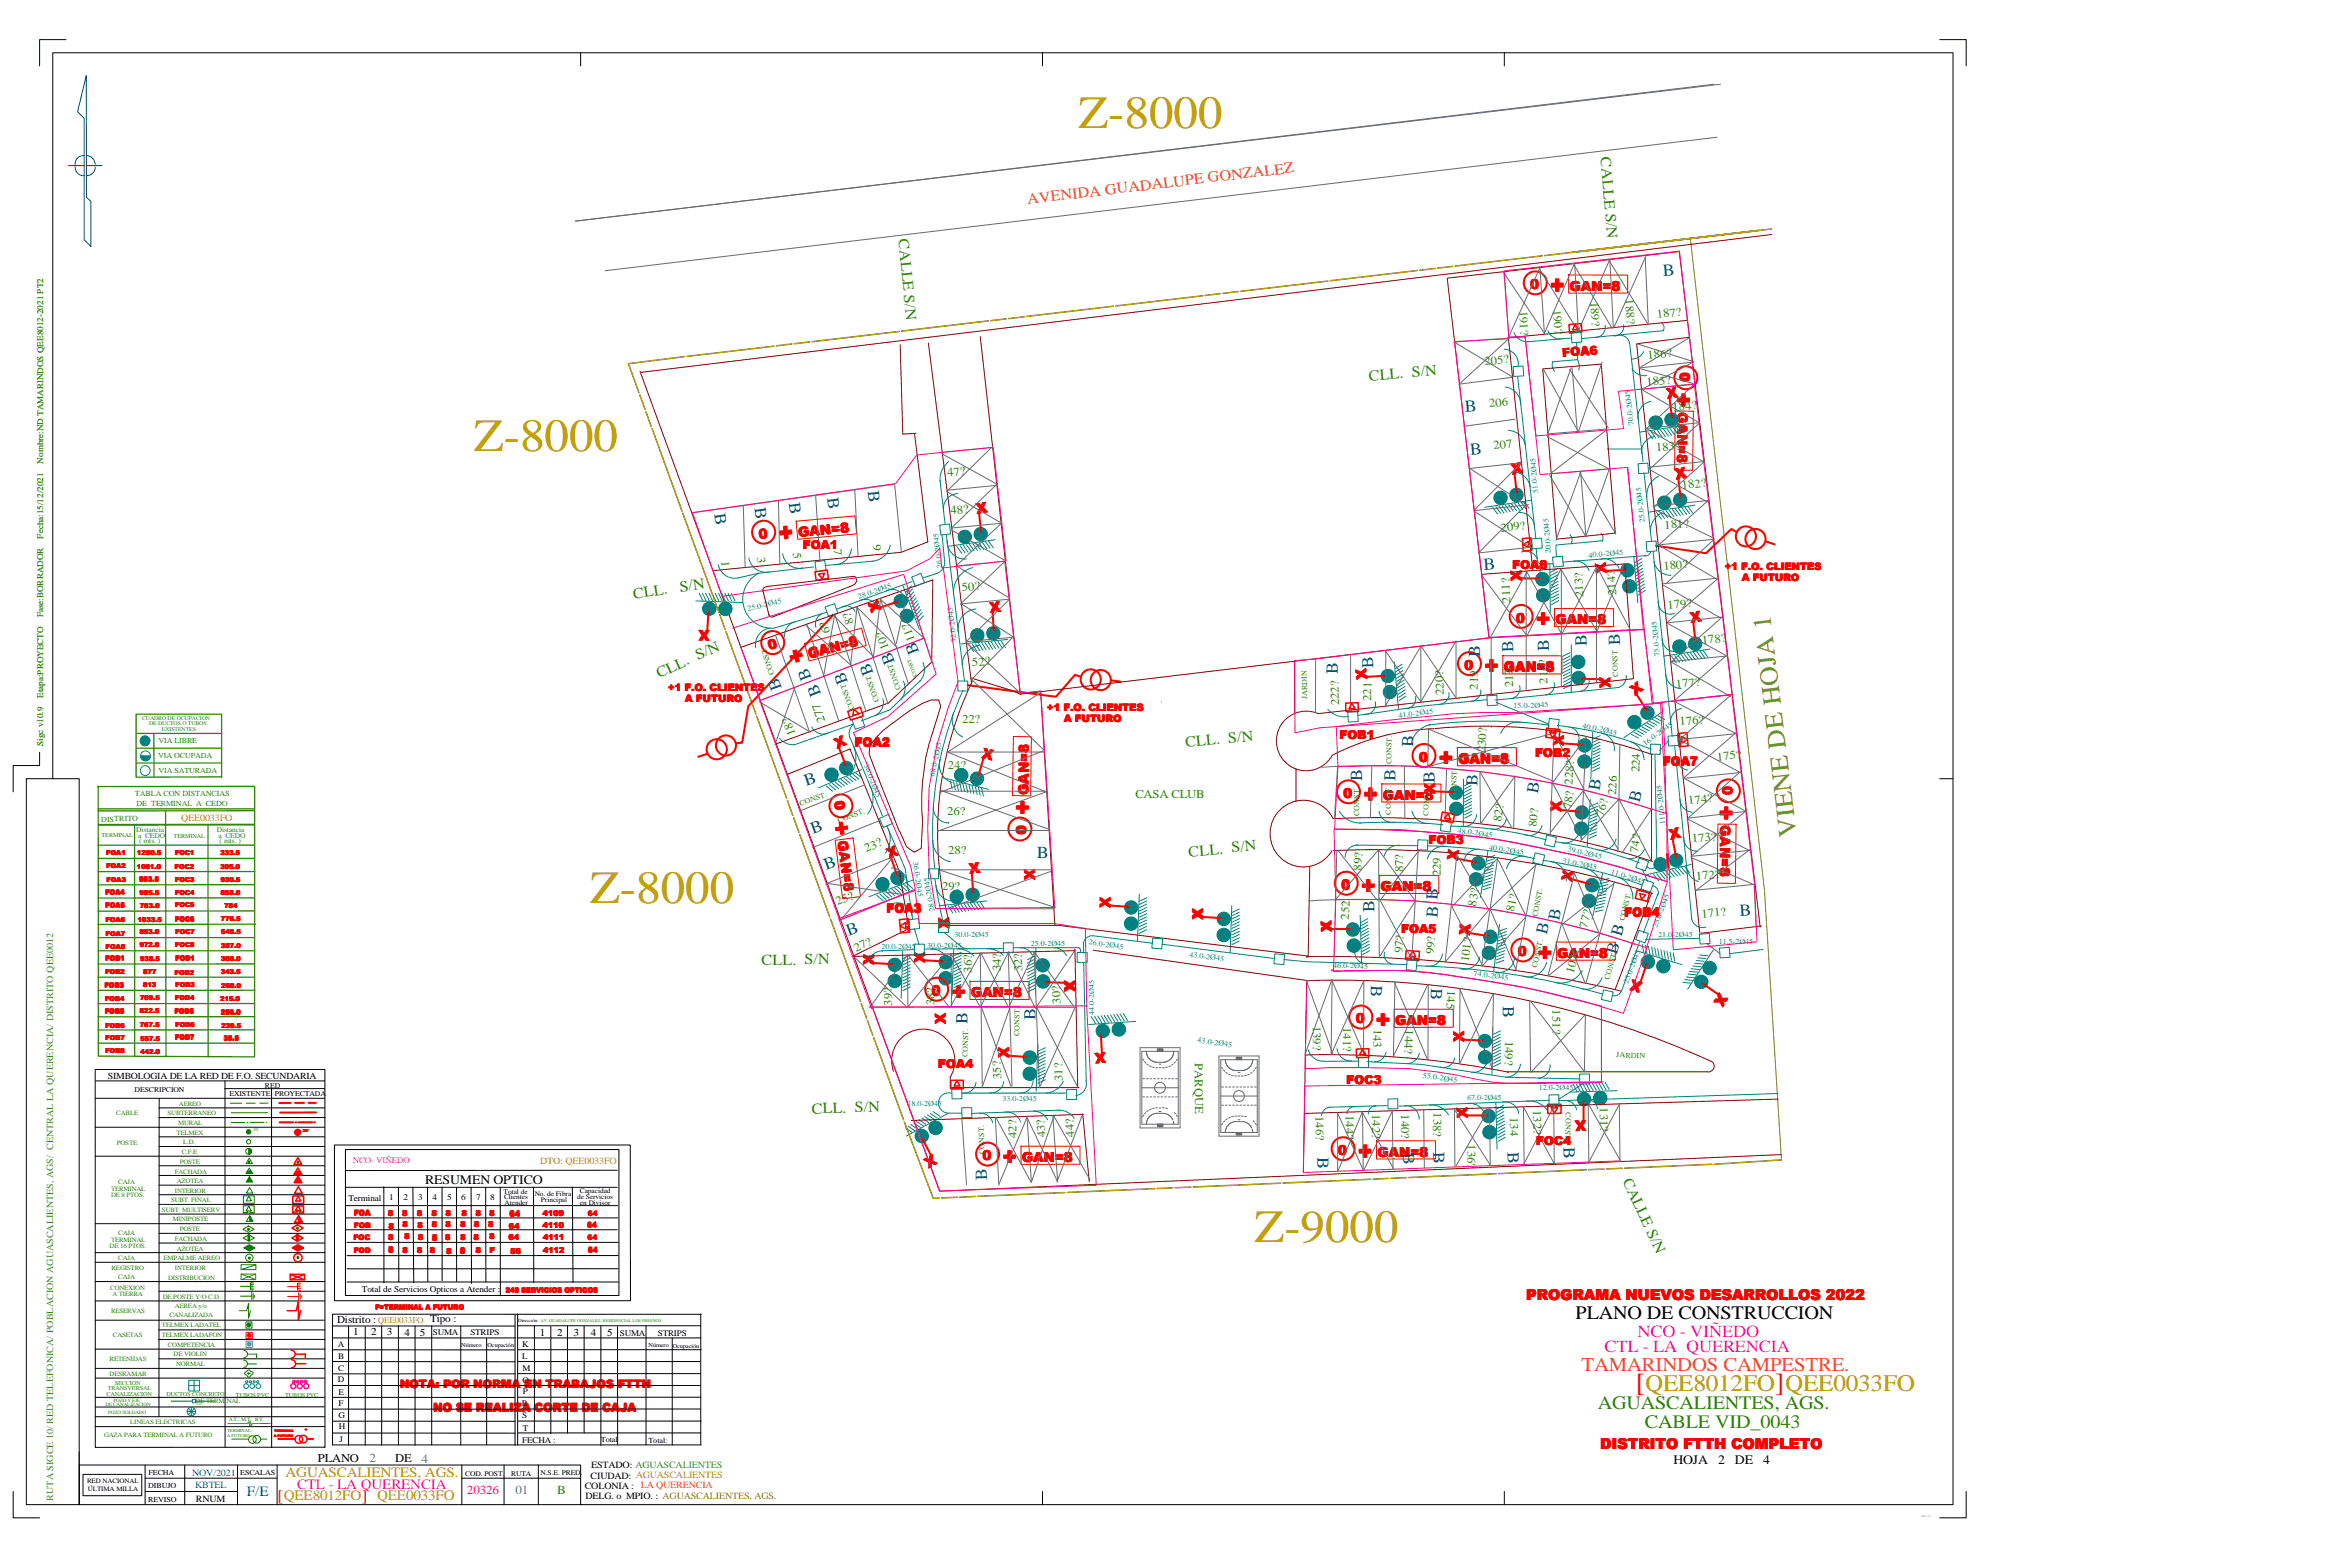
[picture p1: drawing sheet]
<svg xmlns="http://www.w3.org/2000/svg" width="914mm" height="610mm" viewBox="0 0 914 610" stroke-linecap="round" stroke-linejoin="round" font-family="sans-serif">
<defs><g id="words">
<g font-size="17.9" fill="#c4a000">
<text x="419.7" y="49.9">Z-8000</text>
<text x="184.4" y="175.4">Z-8000</text>
<text x="229.6" y="351.5">Z-8000</text>
<text x="488.1" y="483.4">Z-9000</text>
</g>
<text font-size="10.2" fill="#f00" x="636.5" y="541">[QEE8012FO]QEE0033FO</text>
<text font-size="10.1" fill="#808000" x="699.2" y="325.3" transform="rotate(-97 699.2 325.3)">VIENE DE HOJA 1</text>
<g font-size="9" fill="#f00">
<text x="603.2" y="114.2">+</text>
<text x="651.9" y="152.6" transform="rotate(90 651.9 152.6)">+</text>
<text x="303.3" y="210.6" transform="rotate(-6 303.3 210.6)">+</text>
<text x="597.7" y="243.9">+</text>
<text x="307.9" y="259.2" transform="rotate(-16 307.9 259.2)">+</text>
<text x="577.6" y="262.3">+</text>
<text x="559.9" y="298.1">+</text>
<text x="401.2" y="316.9" transform="rotate(-90 401.2 316.9)">+</text>
<text x="530.5" y="312.2">+</text>
<text x="668.5" y="313.3" transform="rotate(90 668.5 313.3)">+</text>
<text x="324" y="319.7" transform="rotate(82 324 319.7)">+</text>
<text x="529.6" y="347.7">+</text>
<text x="598.3" y="373.7">+</text>
<text x="370.2" y="389">+</text>
<text x="535.3" y="399.8">+</text>
<text x="390.1" y="453.1">+</text>
<text x="528.4" y="451">+</text>
</g>
<text font-size="7.6" fill="#ff6000" x="615.4" y="533.5">TAMARINDOS CAMPESTRE.</text>
<text font-size="7.4" x="613.1" y="513.2">PLANO DE CONSTRUCCION</text>
<g font-size="7.4" fill="#308400">
<text x="621.7" y="548.3">AGUASCALIENTES, AGS.</text>
<text x="640" y="555.5">CABLE VID_0043</text>
</g>
<g font-size="6.7" fill="#f0f">
<text x="637.2" y="519.9">NCO - VIÑEDO</text>
<text x="624.3" y="525.9">CTL - LA QUERENCIA</text>
</g>
<g font-size="6.6" fill="#004080">
<text x="647.1" y="107.2" transform="rotate(-4 647.1 107.2)">B</text>
<text x="570.1" y="160.1" transform="rotate(-4 570.1 160.1)">B</text>
<text x="572.2" y="177" transform="rotate(-5 572.2 177)">B</text>
<text x="337.7" y="191" transform="rotate(84 337.7 191)">B</text>
<text x="293.6" y="197.7" transform="rotate(82 293.6 197.7)">B</text>
<text x="307" y="195.8" transform="rotate(82 307 195.8)">B</text>
<text x="321.9" y="193.5" transform="rotate(82 321.9 193.5)">B</text>
<text x="277.9" y="199.9" transform="rotate(81 277.9 199.9)">B</text>
<text x="577.4" y="221.9" transform="rotate(-4 577.4 221.9)">B</text>
<text x="617.5" y="251.5" transform="rotate(-91 617.5 251.5)">B</text>
<text x="630.5" y="251.1" transform="rotate(-92 630.5 251.1)">B</text>
<text x="348.3" y="257.7" transform="rotate(-111 348.3 257.7)">B</text>
<text x="357.8" y="253.7" transform="rotate(-111 357.8 253.7)">B</text>
<text x="575.9" y="255.7" transform="rotate(-90 575.9 255.7)">B</text>
<text x="588.9" y="253.6" transform="rotate(-92 588.9 253.6)">B</text>
<text x="602.7" y="253.3" transform="rotate(-91 602.7 253.3)">B</text>
<text x="340" y="261.8" transform="rotate(-112 340 261.8)">B</text>
<text x="520.6" y="262.2" transform="rotate(-90 520.6 262.2)">B</text>
<text x="534.4" y="259.8" transform="rotate(-92 534.4 259.8)">B</text>
<text x="304.4" y="267.8" transform="rotate(-110 304.4 267.8)">B</text>
<text x="330" y="265.3" transform="rotate(-110 330 265.3)">B</text>
<text x="319.7" y="270.2" transform="rotate(-112 319.7 270.2)">B B</text>
<text x="549.8" y="290.6" transform="rotate(-88 549.8 290.6)">B</text>
<text x="313.7" y="305.8" transform="rotate(-19 313.7 305.8)">B</text>
<text x="530.1" y="303.7" transform="rotate(-90 530.1 303.7)">B</text>
<text x="543.1" y="303.9" transform="rotate(-88 543.1 303.9)">B</text>
<text x="558.2" y="304.7" transform="rotate(-91 558.2 304.7)">B</text>
<text x="574.8" y="305.9" transform="rotate(-88 574.8 305.9)">B</text>
<text x="598.3" y="308.8" transform="rotate(-80 598.3 308.8)">B</text>
<text x="622.3" y="307.8" transform="rotate(-80 622.3 307.8)">B</text>
<text x="637.9" y="312.3" transform="rotate(-76 637.9 312.3)">B</text>
<text x="316.3" y="324.3" transform="rotate(-20 316.3 324.3)">B</text>
<text x="403.4" y="333.7">B</text>
<text x="321.5" y="338.6" transform="rotate(-21 321.5 338.6)">B</text>
<text x="559.3" y="350" transform="rotate(-87 559.3 350)">B</text>
<text x="534.9" y="355" transform="rotate(-91 534.9 355)">B</text>
<text x="559.3" y="357" transform="rotate(-85 559.3 357)">B</text>
<text x="606.7" y="358.2" transform="rotate(-79 606.7 358.2)">B</text>
<text x="677" y="356.3" transform="rotate(-4 677 356.3)">B</text>
<text x="330.1" y="364.1" transform="rotate(-20 330.1 364.1)">B</text>
<text x="601.9" y="363.6" transform="rotate(-77 601.9 363.6)">B</text>
<text x="631" y="364.6" transform="rotate(-74 631 364.6)">B</text>
<text x="629.1" y="371.5" transform="rotate(-75 629.1 371.5)">B</text>
<text x="533.5" y="383.4" transform="rotate(93 533.5 383.4)">B</text>
<text x="556.9" y="384.2" transform="rotate(93 556.9 384.2)">B</text>
<text x="584.7" y="391.5" transform="rotate(90 584.7 391.5)">B</text>
<text x="376.5" y="398.2" transform="rotate(-89 376.5 398.2)">B</text>
<text x="403" y="397" transform="rotate(-89 403 397)">B</text>
<text x="512.7" y="449.9" transform="rotate(90 512.7 449.9)">B</text>
<text x="545.8" y="448.4" transform="rotate(87 545.8 448.4)">B</text>
<text x="557.6" y="448.3" transform="rotate(88 557.6 448.3)">B</text>
<text x="586.6" y="448.2" transform="rotate(88 586.6 448.2)">B</text>
<text x="608.4" y="446.2" transform="rotate(88 608.4 446.2)">B</text>
<text x="384.1" y="459" transform="rotate(-92 384.1 459)">B</text>
</g>
<text font-size="6.3" fill="#f00" x="108" y="583.9">[</text>
<g font-size="6" fill="#308400">
<text x="622.7" y="61.2" transform="rotate(85 622.7 61.2)">CALLE S/N</text>
<text x="349.6" y="93" transform="rotate(84 349.6 93)">CALLE S/N</text>
<text x="532.8" y="148.2" transform="rotate(-5 532.8 148.2)">CLL. S/N</text>
<text x="246.7" y="233" transform="rotate(-9 246.7 233)">CLL.</text>
<text x="264.8" y="230.2" transform="rotate(-9 264.8 230.2)">S/N</text>
<text x="256.5" y="263.9" transform="rotate(-25 256.5 263.9)">CLL. S/N</text>
<text x="461.4" y="290.7" transform="rotate(-6 461.4 290.7)">CLL. S/N</text>
<text x="462.6" y="333.2" transform="rotate(-6 462.6 333.2)">CLL. S/N</text>
<text x="296.3" y="375.4" transform="rotate(-1 296.3 375.4)">CLL. S/N</text>
<text x="315.9" y="433.3" transform="rotate(-2 315.9 433.3)">CLL. S/N</text>
<text x="631.3" y="459.4" transform="rotate(65 631.3 459.4)">CALLE S/N</text>
</g>
<text font-size="6" fill="#ff6000" x="399.9" y="79.4" transform="rotate(-7 399.9 79.4)">AVENIDA GUADALUPE GONZALEZ</text>
<g font-size="5.8" fill="#f00">
<text x="593.9" y="505.7">PROGRAMA NUEVOS DESARROLLOS 2022</text>
<text x="622.7" y="563.5">DISTRITO FTTH COMPLETO</text>
</g>
<g font-size="5.7" fill="#f00">
<text x="648.9" y="155.3" transform="rotate(-10 648.9 155.3)">X</text>
<text x="588.5" y="184.5" transform="rotate(-10 588.5 184.5)">X</text>
<text x="652.3" y="186.5" transform="rotate(-10 652.3 186.5)">X</text>
<text x="380.2" y="199.8" transform="rotate(-10 380.2 199.8)">X</text>
<text x="592.1" y="225.8" transform="rotate(-92 592.1 225.8)">X</text>
<text x="625.3" y="223" transform="rotate(-97 625.3 223)">X</text>
<text x="343.1" y="237.1" transform="rotate(-112 343.1 237.1)">X</text>
<text x="385.4" y="238.3" transform="rotate(-7 385.4 238.3)">X</text>
<text x="276.2" y="245" transform="rotate(-180 276.2 245)">X</text>
<text x="658.1" y="242.4" transform="rotate(-10 658.1 242.4)">X</text>
<text x="622.5" y="263.4" transform="rotate(88 622.5 263.4)">X</text>
<text x="532.1" y="264.2" transform="rotate(-97 532.1 264.2)">X</text>
<text x="636.2" y="270.8" transform="rotate(-36 636.2 270.8)">X</text>
<text x="325.8" y="291.4" transform="rotate(-25 325.8 291.4)">X</text>
<text x="608.5" y="290.1" transform="rotate(-89 608.5 290.1)">X</text>
<text x="381.8" y="294.9" transform="rotate(13 381.8 294.9)">X</text>
<text x="558.5" y="308.8" transform="rotate(-91 558.5 308.8)">X</text>
<text x="607.5" y="316" transform="rotate(-88 607.5 316)">X</text>
<text x="650.1" y="326.8" transform="rotate(-15 650.1 326.8)">X</text>
<text x="346" y="334.1" transform="rotate(-22 346 334.1)">X</text>
<text x="567.2" y="334.9" transform="rotate(-82 567.2 334.9)">X</text>
<text x="377.4" y="340" transform="rotate(-7 377.4 340)">X</text>
<text x="402.8" y="342.2" transform="rotate(-91 402.8 342.2)">X</text>
<text x="611.6" y="342.9" transform="rotate(-79 611.6 342.9)">X</text>
<text x="432.1" y="353.2" transform="rotate(-90 432.1 353.2)">X</text>
<text x="468.2" y="357.6" transform="rotate(-90 468.2 357.6)">X</text>
<text x="369.4" y="361.2" transform="rotate(-91 369.4 361.2)">X</text>
<text x="518.4" y="362.3" transform="rotate(-93 518.4 362.3)">X</text>
<text x="571.9" y="363.9" transform="rotate(-85 571.9 363.9)">X</text>
<text x="340.1" y="375.5" transform="rotate(-90 340.1 375.5)">X</text>
<text x="360" y="374.5" transform="rotate(-90 360 374.5)">X</text>
<text x="414.1" y="381.4" transform="rotate(89 414.1 381.4)">X</text>
<text x="639.3" y="382.1" transform="rotate(-165 639.3 382.1)">X</text>
<text x="669.1" y="386.1" transform="rotate(121 669.1 386.1)">X</text>
<text x="368.1" y="398.4" transform="rotate(-91 368.1 398.4)">X</text>
<text x="569.8" y="405.3" transform="rotate(-91 569.8 405.3)">X</text>
<text x="392.6" y="411.6" transform="rotate(-90 392.6 411.6)">X</text>
<text x="430.2" y="409.2" transform="rotate(175 430.2 409.2)">X</text>
<text x="571.2" y="434.8" transform="rotate(-93 571.2 434.8)">X</text>
<text x="617.1" y="435.7" transform="rotate(177 617.1 435.7)">X</text>
<text x="363" y="448.9" transform="rotate(150 363 448.9)">X</text>
</g>
<g font-size="5.6" fill="#c4a000">
<text x="111.1" y="574.5">AGUASCALIENTES, AGS.</text>
<text x="110.4" y="583.6">QEE8012FO] QEE0033FO</text>
</g>
<text font-size="5.6" fill="#f0f" x="115.6" y="579.2">CTL - LA QUERENCIA</text>
<text font-size="5.6" fill="#00f" x="96.1" y="582.1">F/E</text>
<g font-size="5.3" fill="#f00">
<text x="595.4" y="112.5">0</text>
<text x="610.8" y="113.1">GAN=8</text>
<text x="653.7" y="144.9" transform="rotate(91 653.7 144.9)">0</text>
<text x="652.9" y="160.2" transform="rotate(91 652.9 160.2)">GAN=8</text>
<text x="295.4" y="209.6" transform="rotate(-5 295.4 209.6)">0</text>
<text x="310.8" y="208.8" transform="rotate(-5 310.8 208.8)">GAN=8</text>
<text x="589.9" y="242.3">0</text>
<text x="605.3" y="242.8">GAN=8</text>
<text x="299.4" y="252.8" transform="rotate(-15 299.4 252.8)">0</text>
<text x="315" y="256.1" transform="rotate(-15 315 256.1)">GAN=8</text>
<text x="569.8" y="260.6">0</text>
<text x="585.2" y="261.2">GAN=8</text>
<text x="552.1" y="296.4">0</text>
<text x="567.5" y="297">GAN=8</text>
<text x="670.3" y="305.6" transform="rotate(91 670.3 305.6)">0</text>
<text x="324.7" y="311.8" transform="rotate(83 324.7 311.8)">0</text>
<text x="400.2" y="309.3" transform="rotate(-89 400.2 309.3)">GAN=8</text>
<text x="522.7" y="310.5">0</text>
<text x="538.1" y="311.1">GAN=8</text>
<text x="669.5" y="320.9" transform="rotate(91 669.5 320.9)">GAN=8</text>
<text x="326" y="327.1" transform="rotate(83 326 327.1)">GAN=8</text>
<text x="399.3" y="324.6" transform="rotate(-89 399.3 324.6)">0</text>
<text x="521.8" y="346.1">0</text>
<text x="537.3" y="346.6">GAN=8</text>
<text x="590.5" y="372">0</text>
<text x="606" y="372.6">GAN=8</text>
<text x="362.5" y="387.3">0</text>
<text x="377.9" y="387.9">GAN=8</text>
<text x="527.5" y="398.1">0</text>
<text x="542.9" y="398.7">GAN=8</text>
<text x="520.6" y="449.4">0</text>
<text x="536" y="449.9">GAN=8</text>
<text x="382.3" y="451.4">0</text>
<text x="397.7" y="452">GAN=8</text>
</g>
<text font-size="5.1" x="165.5" y="460.5">RESUMEN OPTICO</text>
<g font-size="5">
<text x="651.1" y="569.5">HOJA</text>
<text x="668.5" y="569.5">2</text>
<text x="675.1" y="569.5">DE</text>
<text x="686.1" y="569.5">4</text>
</g>
<g font-size="4.8" fill="#587088">
<text x="143.7" y="568.9">2</text>
<text x="164" y="569.3">4</text>
<text x="200.5" y="581.1">01</text>
</g>
<text font-size="4.8" fill="#ff0080" x="181.7" y="581.2">20326</text>
<text font-size="4.8" fill="#308400" x="216.8" y="581">B</text>
<g font-size="4.7" fill="#308400">
<text x="618.8" y="117.4" transform="rotate(87 618.8 117.4)">189?</text>
<text x="632.3" y="116.5" transform="rotate(85 632.3 116.5)">188?</text>
<text x="591.2" y="120.8" transform="rotate(87 591.2 120.8)">191?</text>
<text x="604.3" y="120.5" transform="rotate(86 604.3 120.5)">190?</text>
<text x="644.8" y="123.6" transform="rotate(-5 644.8 123.6)">187?</text>
<text x="577.8" y="142.2" transform="rotate(-6 577.8 142.2)">205?</text>
<text x="641.1" y="139.6" transform="rotate(-5 641.1 139.6)">186?</text>
<text x="640.8" y="150.2" transform="rotate(-6 640.8 150.2)">185?</text>
<text x="579.5" y="158.5" transform="rotate(-7 579.5 158.5)">206</text>
<text x="650.8" y="159.7" transform="rotate(-4 650.8 159.7)">184?</text>
<text x="581.2" y="174.8" transform="rotate(-7 581.2 174.8)">207</text>
<text x="644.4" y="175.5" transform="rotate(-4 644.4 175.5)">183?</text>
<text x="368.7" y="185.2" transform="rotate(-4 368.7 185.2)">47?</text>
<text x="654.6" y="190.3" transform="rotate(-7 654.6 190.3)">182?</text>
<text x="370" y="200.1" transform="rotate(-5 370 200.1)">48?</text>
<text x="584.1" y="207" transform="rotate(-7 584.1 207)">209?</text>
<text x="647.7" y="205.7" transform="rotate(-3 647.7 205.7)">181?</text>
<text x="308.5" y="215.1" transform="rotate(82 308.5 215.1)">5</text>
<text x="324.4" y="213.5" transform="rotate(89 324.4 213.5)">7</text>
<text x="339.6" y="211.9" transform="rotate(82 339.6 211.9)">9</text>
<text x="280.6" y="218.2" transform="rotate(86 280.6 218.2)">1</text>
<text x="294.7" y="216.5" transform="rotate(87 294.7 216.5)">3</text>
<text x="647.4" y="221.7" transform="rotate(-5 647.4 221.7)">180?</text>
<text x="374.4" y="230.1" transform="rotate(-6 374.4 230.1)">50?</text>
<text x="616.2" y="232.2" transform="rotate(-92 616.2 232.2)">213?</text>
<text x="628.9" y="231.5" transform="rotate(-94 628.9 231.5)">214?</text>
<text x="587.7" y="234.4" transform="rotate(-92 587.7 234.4)">211?</text>
<text x="649" y="236.8" transform="rotate(-5 649 236.8)">179?</text>
<text x="323.2" y="245.9" transform="rotate(-110 323.2 245.9)">6?</text>
<text x="332.3" y="242.3" transform="rotate(-109 332.3 242.3)">8?</text>
<text x="356.1" y="249" transform="rotate(-110 356.1 249)">11?</text>
<text x="662.3" y="250.4" transform="rotate(-5 662.3 250.4)">178?</text>
<text x="346" y="252.1" transform="rotate(-111 346 252.1)">10?</text>
<text x="378.3" y="259.2" transform="rotate(-5 378.3 259.2)">52?</text>
<text x="602.1" y="261" transform="rotate(-90 602.1 261)">6?</text>
<text x="575" y="268.4" transform="rotate(-89 575 268.4)">219</text>
<text x="588.8" y="267.4" transform="rotate(-91 588.8 267.4)">217</text>
<text x="602.1" y="266" transform="rotate(-90 602.1 266)">21</text>
<text x="652.2" y="267.5" transform="rotate(-5 652.2 267.5)">177?</text>
<text x="521" y="274.4" transform="rotate(-91 521 274.4)">222?</text>
<text x="533.5" y="272.8" transform="rotate(-89 533.5 272.8)">221</text>
<text x="561.8" y="270.3" transform="rotate(-91 561.8 270.3)">220?</text>
<text x="321.3" y="280.5" transform="rotate(-109 321.3 280.5)">277</text>
<text x="374.4" y="281.4">22?</text>
<text x="309.6" y="285.5" transform="rotate(-111 309.6 285.5)">18?</text>
<text x="653.6" y="282.2" transform="rotate(-5 653.6 282.2)">176?</text>
<text x="578.1" y="292.7" transform="rotate(-87 578.1 292.7)">230?</text>
<text x="368.8" y="299.2">24?</text>
<text x="668.1" y="295.9" transform="rotate(-5 668.1 295.9)">175?</text>
<text x="611.9" y="305.3" transform="rotate(-86 611.9 305.3)">228?</text>
<text x="637.9" y="300.5" transform="rotate(-89 637.9 300.5)">224</text>
<text x="441.8" y="310.4">CASA CLUB</text>
<text x="628.9" y="309.2" transform="rotate(-88 628.9 309.2)">226</text>
<text x="368.6" y="317.2">26?</text>
<text x="611.5" y="314.8" transform="rotate(-83 611.5 314.8)">78?</text>
<text x="624" y="317.8" transform="rotate(-76 624 317.8)">76?</text>
<text x="657.1" y="312.8" transform="rotate(-6 657.1 312.8)">174?</text>
<text x="584.1" y="319.9" transform="rotate(-81 584.1 319.9)">82?</text>
<text x="597.9" y="321.7" transform="rotate(-84 597.9 321.7)">80?</text>
<text x="658.4" y="327.7" transform="rotate(-5 658.4 327.7)">173?</text>
<text x="337" y="331.4" transform="rotate(-22 337 331.4)">23?</text>
<text x="369" y="332.2">28?</text>
<text x="637.3" y="331.8" transform="rotate(-81 637.3 331.8)">74?</text>
<text x="529.8" y="338.7" transform="rotate(-87 529.8 338.7)">89?</text>
<text x="545.9" y="339.3" transform="rotate(-89 545.9 339.3)">87?</text>
<text x="560.6" y="341" transform="rotate(-89 560.6 341)">229</text>
<text x="366.6" y="346.4">29?</text>
<text x="659.9" y="342.3" transform="rotate(-4 659.9 342.3)">172?</text>
<text x="325.8" y="352.1" transform="rotate(-20 325.8 352.1)">25?</text>
<text x="574.3" y="352.7" transform="rotate(-81 574.3 352.7)">83?</text>
<text x="524.8" y="357.8" transform="rotate(-87 524.8 357.8)">252</text>
<text x="589" y="354.9" transform="rotate(-78 589 354.9)">81?</text>
<text x="662.1" y="357" transform="rotate(-6 662.1 357)">171?</text>
<text x="617.4" y="361.2" transform="rotate(-74 617.4 361.2)">77?</text>
<text x="333.1" y="370.3" transform="rotate(-25 333.1 370.3)">27?</text>
<text x="545.7" y="370.9" transform="rotate(-86 545.7 370.9)">97?</text>
<text x="558" y="371.3" transform="rotate(-86 558 371.3)">99?</text>
<text x="389.4" y="377.9" transform="rotate(-89 389.4 377.9)">34?</text>
<text x="397.8" y="377.9" transform="rotate(-92 397.8 377.9)">32?</text>
<text x="571.5" y="374.4" transform="rotate(-83 571.5 374.4)">101?</text>
<text x="378.2" y="378.4" transform="rotate(-90 378.2 378.4)">36?</text>
<text x="612.3" y="379.1" transform="rotate(-75 612.3 379.1)">107?</text>
<text x="563.2" y="385.1" transform="rotate(93 563.2 385.1)">145</text>
<text x="347.1" y="391.3" transform="rotate(-91 347.1 391.3)">39?</text>
<text x="363.6" y="391.1" transform="rotate(-91 363.6 391.1)">38?</text>
<text x="412.8" y="390.4" transform="rotate(-93 412.8 390.4)">30?</text>
<text x="604.1" y="392.7" transform="rotate(90 604.1 392.7)">151?</text>
<text x="510.8" y="399" transform="rotate(90 510.8 399)">139?</text>
<text x="522.6" y="399.5" transform="rotate(90 522.6 399.5)">141?</text>
<text x="534.5" y="400.1" transform="rotate(91 534.5 400.1)">143</text>
<text x="546.9" y="400.5" transform="rotate(93 546.9 400.5)">144?</text>
<text x="585.7" y="404.9" transform="rotate(91 585.7 404.9)">149?</text>
<text x="464.9" y="413.5" transform="rotate(90 464.9 413.5)">PARQUE</text>
<text x="389.7" y="419.7" transform="rotate(-93 389.7 419.7)">35?</text>
<text x="413.5" y="420.6" transform="rotate(-91 413.5 420.6)">31?</text>
<text x="596.6" y="431.8" transform="rotate(89 596.6 431.8)">132?</text>
<text x="622.5" y="430.8" transform="rotate(89 622.5 430.8)">131?</text>
<text x="511.8" y="434.2" transform="rotate(89 511.8 434.2)">146?</text>
<text x="523.7" y="433.7" transform="rotate(90 523.7 433.7)">144?</text>
<text x="533.9" y="433.4" transform="rotate(90 533.9 433.4)">142?</text>
<text x="545.2" y="433.4" transform="rotate(90 545.2 433.4)">140?</text>
<text x="557.7" y="432.7" transform="rotate(90 557.7 432.7)">138?</text>
<text x="587.6" y="434.5" transform="rotate(90 587.6 434.5)">134</text>
<text x="395.6" y="442.7" transform="rotate(-90 395.6 442.7)">42?</text>
<text x="406.8" y="442.5" transform="rotate(-92 406.8 442.5)">43?</text>
<text x="418" y="442.2" transform="rotate(-92 418 442.2)">44?</text>
<text x="570.9" y="445.2" transform="rotate(89 570.9 445.2)">136?</text>
</g>
<g font-size="4.7" fill="#f00">
<text x="608" y="138.8" transform="rotate(-4 608 138.8)">FOA6</text>
<text x="312.4" y="213.5">FOA1</text>
<text x="588.5" y="221.4">FOA8</text>
<text x="521.2" y="287.5">FOB1</text>
<text x="332.6" y="290.4">FOA2</text>
<text x="597.4" y="294.3">FOB2</text>
<text x="647.1" y="297.7">FOA7</text>
<text x="555.9" y="328.3">FOB3</text>
<text x="345" y="355">FOA3</text>
<text x="632.1" y="356.5">FOB4</text>
<text x="545.3" y="363">FOA5</text>
<text x="365" y="415.4">FOA4</text>
<text x="523.9" y="421.8">FOC3</text>
<text x="597.7" y="445.5">FOC4</text>
</g>
<g font-size="4.6">
<text x="123.7" y="568.7">PLANO</text>
<text x="153.8" y="568.7">DE</text>
</g>
<g font-size="4.5" fill="#f00">
<text x="155.7" y="539.8">NOTA: POR NORMA EN TRABAJOS FTTH</text>
<text x="168.7" y="549.1">NO SE REALIZA CORTE DE CAJA</text>
</g>
<g font-size="4.1">
<text x="131.2" y="514.7">Distrito :</text>
<text x="167.3" y="514.4">Tipo :</text>
<text x="137.5" y="519.5">1</text>
<text x="144.5" y="519.3">2</text>
<text x="150.6" y="519.3">3</text>
<text x="157.4" y="519.6">4</text>
<text x="163.3" y="519.6">5</text>
<text x="210.1" y="519.6">1</text>
<text x="216.8" y="519.6">2</text>
<text x="223.2" y="519.7">3</text>
<text x="229.9" y="519.6">4</text>
<text x="236.2" y="519.8">5</text>
</g>
<g font-size="3.9" fill="#f00">
<text x="671.2" y="221.8">+1 F.O. CLIENTES</text>
<text x="677.8" y="226">A FUTURO</text>
<text x="260" y="268.9">+1 F.O. CLIENTES</text>
<text x="266.6" y="273">A FUTURO</text>
<text x="407.5" y="276.6">+1 F.O. CLIENTES</text>
<text x="414.1" y="280.9">A FUTURO</text>
</g>
<g font-size="3.7" fill="#c4a000">
<text x="70.5" y="319.6">QEE0033FO</text>
<text x="210.2" y="452.7">DTO: QEE0033FO</text>
</g>
<g font-size="3.7" fill="#00f">
<text x="74.8" y="574.1">NOV/2021</text>
<text x="75.9" y="578.9">KBTEL</text>
</g>
<g font-size="3.7">
<text x="229.8" y="575.2">CIUDAD: AGUASCALIENTES</text>
<text x="230" y="570.9">ESTADO: AGUASCALIENTES</text>
<text x="227.5" y="579.2">COLONIA :</text>
<text x="76.2" y="584.2">RNUM</text>
<text x="227.8" y="583.2">DELG. o MPIO. : AGUASCALIENTES, AGS.</text>
</g>
<text font-size="3.7" fill="#ff6000" x="249.3" y="578.8">LA QUERENCIA</text>
<text font-size="3.7" fill="#309820" x="20.7" y="583.8" transform="rotate(-90 20.7 583.8)">RUTA SIGCE 10/ RED TELEFONICA/ POBLACION AGUASCALIENTES, AGS/ CENTRAL LA QUERENCIA/ DISTRITO QEE0012</text>
<text font-size="3.6" x="42" y="419.6">SIMBOLOGIA DE LA RED DE F.O. SECUNDARIA</text>
<g font-size="3.4">
<text x="135.6" y="467.3">Terminal</text>
<text x="151.4" y="467">1</text>
<text x="157.1" y="467">2</text>
<text x="162.8" y="467">3</text>
<text x="168.3" y="467">4</text>
<text x="174" y="467">5</text>
<text x="179.5" y="467">6</text>
<text x="185.3" y="467">7</text>
<text x="190.7" y="467">8</text>
<text x="140.8" y="502.8">Total de Servicios Opticos a Atender :</text>
</g>
<g font-size="3.3" fill="#309820">
<text x="16.8" y="180.3" transform="rotate(-90 16.8 180.3)">Nombre:ND TAMARINDOS QEE8012-2021 PT2</text>
<text x="16.8" y="209.5" transform="rotate(-90 16.8 209.5)">Fecha:15/12/2021</text>
<text x="16.8" y="240.2" transform="rotate(-90 16.8 240.2)">Fase:BORRADOR</text>
<text x="16.8" y="271.4" transform="rotate(-90 16.8 271.4)">Etapa:PROYECTO</text>
<text x="16.8" y="290.2" transform="rotate(-90 16.8 290.2)">Sigc v10.9</text>
</g>
<text font-size="3.3" fill="#f0f" x="137.2" y="452.6">NCO- VIÑEDO</text>
<text font-size="3.3" fill="#c4a000" x="147.1" y="514.7">QEE0033FO</text>
<g font-size="3.3">
<text x="168.4" y="519.2">SUMA</text>
<text x="183" y="519.2">STRIPS</text>
<text x="241.2" y="519.6">SUMA</text>
<text x="255.9" y="519.7">STRIPS</text>
<text x="131.5" y="524">A</text>
<text x="203.1" y="524.1">K</text>
<text x="131.6" y="528.7">B</text>
<text x="131.6" y="533.4">C</text>
<text x="203.2" y="528.5">L</text>
<text x="203.4" y="533.4">M</text>
<text x="131.5" y="537.7">D</text>
<text x="203.3" y="538">O</text>
<text x="131.7" y="542.7">E</text>
<text x="203.5" y="542.5">P</text>
<text x="131.7" y="547.1">F</text>
<text x="131.7" y="551.5">G</text>
<text x="203" y="547.2">R</text>
<text x="203.2" y="551.7">S</text>
<text x="131.8" y="555.8">H</text>
<text x="203.5" y="556.6">T</text>
<text x="132" y="560.8">J</text>
<text x="203.2" y="561.4">FECHA :</text>
</g>
<g font-size="3.2" fill="#f00">
<text x="150.9" y="473.2">8</text>
<text x="156.4" y="473.1">8</text>
<text x="162.2" y="473.1">8</text>
<text x="167.9" y="473.1">8</text>
<text x="173.4" y="473.1">8</text>
<text x="179.6" y="473">8</text>
<text x="185.1" y="473">8</text>
<text x="190.3" y="472.9">8</text>
<text x="198.2" y="473.3">64</text>
<text x="211.2" y="472.9">4109</text>
<text x="151.2" y="478">8</text>
<text x="156.6" y="477.5">8</text>
<text x="162.4" y="477.6">8</text>
<text x="168" y="477.4">8</text>
<text x="173.3" y="477.5">8</text>
<text x="179.1" y="477.5">8</text>
<text x="184.4" y="477.4">8</text>
<text x="189.9" y="477.4">8</text>
<text x="198" y="478.1">64</text>
<text x="211.2" y="477.7">4110</text>
<text x="151" y="482.5">8</text>
<text x="157.3" y="482">8</text>
<text x="162.6" y="482.5">8</text>
<text x="168.1" y="482.6">8</text>
<text x="173.2" y="482.5">8</text>
<text x="179.1" y="482.5">8</text>
<text x="184.2" y="482.3">8</text>
<text x="190.3" y="481.9">8</text>
<text x="197.8" y="482.5">64</text>
<text x="211.3" y="482.3">4111</text>
<text x="151.1" y="487.3">8</text>
<text x="156.6" y="487.6">8</text>
<text x="162.2" y="487.6">8</text>
<text x="167.2" y="487.5">8</text>
<text x="173.7" y="487.8">8</text>
<text x="179" y="487.7">8</text>
<text x="185.1" y="487.5">8</text>
<text x="190.5" y="487.3">F</text>
<text x="198.5" y="487.8">56</text>
<text x="211.3" y="487.6">4112</text>
</g>
<g font-size="3" fill="#008080">
<text x="635.8" y="165.4" transform="rotate(-96 635.8 165.4)">70.0-2Ø45</text>
<text x="598.5" y="191.7" transform="rotate(-94 598.5 191.7)">51.0-2Ø45</text>
<text x="640" y="203.2" transform="rotate(-96 640 203.2)">25.0-2Ø45</text>
<text x="603.5" y="215.3" transform="rotate(-94 603.5 215.3)">20.0-2Ø45</text>
<text x="366.7" y="220.9" transform="rotate(-97 366.7 220.9)">26.0-2Ø45</text>
<text x="618.2" y="216.9" transform="rotate(-5 618.2 216.9)">40.0-2Ø45</text>
<text x="334.2" y="233.2" transform="rotate(-20 334.2 233.2)">28.0-2Ø45</text>
<text x="291.1" y="237.7" transform="rotate(-13 291.1 237.7)">25.0-2Ø45</text>
<text x="372.2" y="249.7" transform="rotate(-96 372.2 249.7)">52.0-2Ø45</text>
<text x="645.9" y="255.1" transform="rotate(-95 645.9 255.1)">75.0-2Ø45</text>
<text x="588.9" y="275.5" transform="rotate(-1 588.9 275.5)">15.0-2Ø45</text>
<text x="544.3" y="279.2" transform="rotate(-7 544.3 279.2)">41.0-2Ø45</text>
<text x="615.7" y="283.2" transform="rotate(12 615.7 283.2)">40.0-2Ø45</text>
<text x="640.1" y="290.3" transform="rotate(-36 640.1 290.3)">16.0-2Ø45</text>
<text x="336.1" y="297.7" transform="rotate(69 336.1 297.7)">36.0-2Ø45</text>
<text x="363.6" y="302.3" transform="rotate(-78 363.6 302.3)">68.0-2Ø45</text>
<text x="648" y="320.6" transform="rotate(-95 648 320.6)">111.0-2Ø45</text>
<text x="567.1" y="324.1" transform="rotate(8 567.1 324.1)">48.0-2Ø45</text>
<text x="355.3" y="335.4" transform="rotate(82 355.3 335.4)">36.0-2Ø45</text>
<text x="579.3" y="330.5" transform="rotate(9 579.3 330.5)">40.0-2Ø45</text>
<text x="607.9" y="335.6" transform="rotate(12 607.9 335.6)">31.0-2Ø45</text>
<text x="609.8" y="331.2" transform="rotate(13 609.8 331.2)">39.0-2Ø45</text>
<text x="626.7" y="339.9" transform="rotate(17 626.7 339.9)">11.0-2Ø45</text>
<text x="363.8" y="354.5" transform="rotate(-100 363.8 354.5)">28.0-2Ø45</text>
<text x="371.4" y="364.4">30.0-2Ø45</text>
<text x="644.9" y="361" transform="rotate(-69 644.9 361)">25.0-2Ø45</text>
<text x="645.2" y="364.7">21.0-2Ø45</text>
<text x="342.9" y="369.1">20.0-2Ø45</text>
<text x="360.8" y="368.8">30.0-2Ø45</text>
<text x="401.1" y="368.1">25.0-2Ø45</text>
<text x="423.5" y="367.4" transform="rotate(8 423.5 367.4)">26.0-2Ø45</text>
<text x="668.8" y="367.3">11.5-2Ø45</text>
<text x="462.7" y="372.2" transform="rotate(8 462.7 372.2)">43.0-2Ø45</text>
<text x="518.7" y="376.6" transform="rotate(1 518.7 376.6)">46.0-2Ø45</text>
<text x="573.3" y="379.6" transform="rotate(7 573.3 379.6)">74.0-2Ø45</text>
<text x="633.5" y="382.9" transform="rotate(-69 633.5 382.9)">25.0-2Ø45</text>
<text x="425.7" y="394.8" transform="rotate(-90 425.7 394.8)">44.0-2Ø45</text>
<text x="465.9" y="405.5" transform="rotate(8 465.9 405.5)">43.0-2Ø45</text>
<text x="553.6" y="419.3" transform="rotate(8 553.6 419.3)">55.0-2Ø45</text>
<text x="598.8" y="424.2">12.0-2Ø45</text>
<text x="353.1" y="430.1">18.0-2Ø45</text>
<text x="390" y="428.5">33.0-2Ø45</text>
<text x="570.9" y="427.7">67.0-2Ø45</text>
</g>
<g font-size="3" fill="#308400">
<text x="301.2" y="262.3" transform="rotate(-106 301.2 262.3)">CONST.</text>
<text x="629.6" y="263.3" transform="rotate(-92 629.6 263.3)">CONST</text>
<text x="350.5" y="267.9" transform="rotate(-108 350.5 267.9)">CONST.</text>
<text x="332.4" y="275.8" transform="rotate(-110 332.4 275.8)">CONST.</text>
<text x="342.1" y="272.6" transform="rotate(-109 342.1 272.6)">CONST.</text>
<text x="508.6" y="271.9" transform="rotate(-91 508.6 271.9)">JARDIN</text>
<text x="61.7" y="289.1">VIA LIBRE</text>
<text x="61.6" y="295">VIA OCUPADA</text>
<text x="541.4" y="297.4" transform="rotate(-89 541.4 297.4)">CONST.</text>
<text x="61.7" y="300.6">VIA SATURADA</text>
<text x="52.5" y="309.8">TABLA CON DISTANCIAS</text>
<text x="566.6" y="310.3" transform="rotate(-89 566.6 310.3)">CONST.</text>
<text x="53.1" y="313.5">DE TERMINAL A CEDO</text>
<text x="311.4" y="313.5" transform="rotate(-19 311.4 313.5)">CONST.</text>
<text x="528.8" y="317.5" transform="rotate(-90 528.8 317.5)">CONST.</text>
<text x="541.1" y="316.9" transform="rotate(-89 541.1 316.9)">CONST.</text>
<text x="555.8" y="317.3" transform="rotate(-89 555.8 317.3)">CONST.</text>
<text x="39.4" y="319.6" transform="rotate(-1 39.4 319.6)">DISTRITO</text>
<text x="326.3" y="320.3" transform="rotate(-21 326.3 320.3)">CONST.</text>
<text x="598.2" y="356.7" transform="rotate(-79 598.2 356.7)">CONST.</text>
<text x="631.9" y="358.4" transform="rotate(-75 631.9 358.4)">CONST.</text>
<text x="598" y="376.6" transform="rotate(-78 598 376.6)">CONST.</text>
<text x="626.2" y="381.3" transform="rotate(-75 626.2 381.3)">CONST.</text>
<text x="396.6" y="403.1" transform="rotate(-90 396.6 403.1)">CONST.</text>
<text x="376.5" y="411.3" transform="rotate(-89 376.5 411.3)">CONST.</text>
<text x="628.9" y="411.3" transform="rotate(1 628.9 411.3)">JARDIN</text>
<text x="609.3" y="432.8" transform="rotate(91 609.3 432.8)">CONST.</text>
<text x="383.1" y="448.9" transform="rotate(-92 383.1 448.9)">CONST.</text>
</g>
<g font-size="3">
<text x="233.8" y="561.1">Total</text>
<text x="252.3" y="561.3">Total:</text>
<text x="57.8" y="573.6">FECHA</text>
<text x="93.5" y="574">ESCALAS</text>
<text x="57.7" y="579">DIBUJO</text>
<text x="57.7" y="584.2">REVISO</text>
</g>
<g font-size="2.9">
<text x="52.4" y="424.9">DESCRIPCION</text>
<text x="103.1" y="423.1">RED</text>
<text x="89.2" y="426.3">EXISTENTE</text>
<text x="106.9" y="426.5">PROYECTADA</text>
</g>
<g font-size="2.9" fill="#f00">
<text x="137.8" y="472.8">FOA</text>
<text x="228.7" y="473.1">64</text>
<text x="137.8" y="477.8">FOB</text>
<text x="228.4" y="477.6">64</text>
<text x="137.6" y="482.4">FOC</text>
<text x="228.6" y="482.4">64</text>
<text x="137.7" y="487.3">FOD</text>
<text x="228.7" y="487.3">64</text>
</g>
<g font-size="2.8" fill="#308400">
<text x="53" y="323.7">Distancia</text>
<text x="84.3" y="323.6">Distancia</text>
<text x="53.7" y="326">a CEDO</text>
<text x="54.1" y="328.1">( mts. )</text>
<text x="85" y="325.8">a CEDO</text>
<text x="85.5" y="328">( mts. )</text>
</g>
<g font-size="2.8">
<text x="181" y="574.2">COD. POST.</text>
<text x="198.9" y="574">RUTA</text>
<text x="210.3" y="574">N.S.E. PRED.</text>
</g>
<g font-size="2.7">
<text x="196" y="464.4">Total de</text>
<text x="196.1" y="466.5">Clientes</text>
<text x="208.1" y="465.2">No. de Fibra</text>
<text x="210.5" y="467.8">Principal</text>
<text x="224.6" y="466.6">de Servicios</text>
<text x="225.6" y="464">Capacidad</text>
<text x="196.3" y="468.7">Atender</text>
<text x="225.7" y="468.7">en Divisor</text>
</g>
<g font-size="2.7" fill="#f00">
<text x="196.8" y="502.8">248 SERVICIOS OPTICOS</text>
<text x="146" y="509.4">F=TERMINAL A FUTURO</text>
</g>
<g font-size="2.6" fill="#f00">
<text x="41.4" y="332.7">FOA1</text>
<text x="53.4" y="332.6">1200.5</text>
<text x="68.2" y="332.7">FOC1</text>
<text x="85.8" y="332.7">333.5</text>
<text x="41.4" y="337.6">FOA2</text>
<text x="53.3" y="338.1">1061.0</text>
<text x="68" y="337.9">FOC2</text>
<text x="85.8" y="337.9">305.0</text>
<text x="41" y="348">FOA4</text>
<text x="41.5" y="342.9">FOA3</text>
<text x="54.2" y="342.9">983.5</text>
<text x="68.2" y="342.9">FOC3</text>
<text x="85.9" y="343.1">930.5</text>
<text x="41.1" y="353">FOA5</text>
<text x="54.3" y="348.2">985.5</text>
<text x="54.4" y="353.1">783.0</text>
<text x="68.2" y="348.2">FOC4</text>
<text x="68.2" y="352.9">FOC5</text>
<text x="85.9" y="348.2">858.0</text>
<text x="87.2" y="353.2">784</text>
<text x="41.1" y="358.6">FOA6</text>
<text x="53.6" y="358.6">1033.5</text>
<text x="68.2" y="358.4">FOC6</text>
<text x="86" y="358.4">776.5</text>
<text x="41.2" y="363.9">FOA7</text>
<text x="54.4" y="363.4">853.0</text>
<text x="68.3" y="363.4">FOC7</text>
<text x="86.1" y="363.2">548.5</text>
<text x="41.2" y="369.1">FOA8</text>
<text x="54.4" y="368.5">972.0</text>
<text x="68.2" y="368.4">FOC8</text>
<text x="86.1" y="368.7">387.0</text>
<text x="41" y="373.6">FOB1</text>
<text x="54.6" y="373.7">938.5</text>
<text x="68.3" y="373.6">FOD1</text>
<text x="86" y="373.9">360.0</text>
<text x="41" y="379">FOB2</text>
<text x="55.7" y="378.9">877</text>
<text x="68" y="379.2">FOD2</text>
<text x="86" y="378.9">343.5</text>
<text x="40.8" y="384.1">FOB3</text>
<text x="40.9" y="389.4">FOB4</text>
<text x="54.5" y="389.1">709.5</text>
<text x="55.6" y="384">813</text>
<text x="68.2" y="389.1">FOD4</text>
<text x="68.3" y="384">FOD3</text>
<text x="85.7" y="389.3">215.0</text>
<text x="86.1" y="384.2">260.0</text>
<text x="40.9" y="394.2">FOB5</text>
<text x="54.4" y="394.1">822.5</text>
<text x="68" y="394.2">FOD5</text>
<text x="86" y="394.6">256.0</text>
<text x="41" y="399.8">FOB6</text>
<text x="54.4" y="399.5">767.5</text>
<text x="68.3" y="399.4">FOD6</text>
<text x="86.2" y="399.9">239.5</text>
<text x="41.1" y="404.6">FOB7</text>
<text x="54.6" y="405">557.5</text>
<text x="68.2" y="404.3">FOD7</text>
<text x="87" y="404.7">35.5</text>
<text x="41" y="409.6">FOB8</text>
<text x="54.7" y="410">442.0</text>
</g>
<g font-size="2.6">
<text x="33.9" y="577.1">RED NACIONAL</text>
<text x="34.2" y="580.2">ÚLTIMA MILLA</text>
</g>
<g font-size="2.5" fill="#308400">
<text x="69.6" y="430.2">AEREO</text>
<text x="45.3" y="433.7">CABLE</text>
<text x="65.2" y="433.9">SUBTERRANEO</text>
<text x="69.3" y="437.6">MURAL</text>
<text x="68.7" y="441.6">TELMEX</text>
<text x="45.5" y="445.3">POSTE</text>
<text x="70.8" y="449">C.F.E</text>
<text x="71.3" y="445.1">L.D.</text>
<text x="69.9" y="452.7">POSTE</text>
<text x="46" y="460.8">CAJA</text>
<text x="68" y="456.6">FACHADA</text>
<text x="68.8" y="460.1">AZOTEA</text>
<text x="43.2" y="465.7">DE 8 PTOS.</text>
<text x="43.2" y="463.3">TERMINAL</text>
<text x="66.5" y="467.7">SUBT. FINAL</text>
<text x="68.1" y="464">INTERIOR</text>
<text x="63" y="471.6">SUBT. MULTISERV.</text>
<text x="67.3" y="475">MINIPOSTE</text>
<text x="69.9" y="479">POSTE</text>
<text x="42.7" y="485.7">DE 16 PTOS.</text>
<text x="43.2" y="483.1">TERMINAL</text>
<text x="46" y="480.6">CAJA</text>
<text x="68" y="482.7">FACHADA</text>
<text x="46" y="490.2">CAJA</text>
<text x="63.7" y="490">EMPALME AEREO</text>
<text x="68.8" y="486.5">AZOTEA</text>
<text x="43.4" y="494">REGISTRO</text>
<text x="46" y="497.5">CAJA</text>
<text x="65.4" y="497.8">DISTRIBUCION</text>
<text x="68.1" y="494">INTERIOR</text>
<text x="42.9" y="501.7">CONEXION</text>
<text x="43.7" y="504.4">A TIERRA</text>
<text x="63.4" y="505.3">DE POSTE Y/O C.D.</text>
<text x="68" y="508.9">AEREA y/o</text>
<text x="43.2" y="510.8">RESERVAS</text>
<text x="65.9" y="512.4">CANALIZADA</text>
<text x="43.9" y="520.2">CASETAS</text>
<text x="62.9" y="520.3">TELMEX LADAFON</text>
<text x="63" y="516.4">TELMEX LADATEL</text>
<text x="65.3" y="524.1">COMPETENCIA</text>
<text x="67.6" y="527.6">DE VIOLIN</text>
<text x="42.7" y="529.4">RETENIDAS</text>
<text x="68.5" y="531.4">NORMAL</text>
<text x="42.7" y="535.4">DESRAMAR</text>
<text x="76.1" y="545.8">DE TERMINAL</text>
<text x="50.7" y="553.9">LINEAS ELECTRICAS</text>
<text x="40.5" y="559.2">GAZA PARA TERMINAL A FUTURO</text>
</g>
<g font-size="2.3" fill="#308400">
<text x="39.5" y="325.5">TERMINAL</text>
<text x="67.6" y="325.9">TERMINAL</text>
<text x="44.7" y="538.7">SECCION</text>
<text x="41.4" y="543.2">CANALIZACION</text>
<text x="42" y="540.9">TRANSVERSAL</text>
<text x="64.8" y="543.3">DUCTOS CONCRETO</text>
<text x="91.8" y="543.3">TUBOS PVC</text>
<text x="111" y="543.3">TUBOS PVC</text>
</g>
<g font-size="2.3">
<text x="179.5" y="524.1">Número</text>
<text x="189.7" y="524.1">Ocupación</text>
<text x="252.4" y="524.1">Número</text>
<text x="261.7" y="524.2">Ocupación</text>
</g>
<g font-size="2.2" fill="#308400">
<text x="55.3" y="280.1">CUADRO DE OCUPACION</text>
<text x="58" y="282.2">DE DUCTOS O TUBOS</text>
<text x="63" y="284.6">EXISTENTES</text>
</g>
<text font-size="2.1" fill="#308400" x="356.8" y="262.9" transform="rotate(-110 356.8 262.9)">CONST.</text>
<text font-size="1.9" x="201.6" y="514.3">Dirección: AV. GUADALUPE GONZALEZ, RESIDENCIAL LOS FRESNOS.</text>
<g font-size="1.9" fill="#308400">
<text x="44.1" y="545.4">POZO Y EJE</text>
<text x="41" y="547.1">DE CANALIZACION</text>
<text x="42.1" y="549.9">POZO SOLDADO</text>
</g>
<text font-size="1.9" fill="#008000" x="89.1" y="552.9">A.T., M.T., B.T.</text>
<g font-size="1.7" fill="#008000">
<text x="88.6" y="557.2">TERMINAL</text>
<text x="88.4" y="559">A FUTURO</text>
</g>
<text font-size="1.6" fill="#008000" x="98.6" y="439.9">30'</text>
<text font-size="1.6" fill="#008080" x="76.6" y="546.7">G1</text>
<text font-size="1.6" fill="#f00" x="118.5" y="556.8">+</text>
<text font-size="1.5" fill="#f00" x="117.8" y="440.3">25'</text>
<g font-size="1.3" fill="#f00">
<text x="106.8" y="557.2">TERMINAL</text>
<text x="106.6" y="558.9">A FUTURO</text>
</g>
<text font-size=".9" fill="#587088" x="747.6" y="590.1">SIGC v10</text>
</g></defs>
<g fill="none" stroke="#000" stroke-width=".39">
<path d="M25.7 15.4h-10.3v10.3M754.8 15.4h10.2v10.3M225.9 20.5v5.2M405.6 20.5v5.2M585.3 20.5v5.2M15.4 292.7v5.1h-10.3v10.3M20.5 302.9v-282.4h739.4v564.8h-749.7v-282.4h20.6v282.4v-15.4h195.1v15.4M754.8 302.9h5.1M30.8 564.8v5.1M32.3 573.6h22.9v8.3h-22.9zM56.5 569.9v15.4M56.5 575.1h51.3"/>
<path d="M71.9 569.9v15.4M92.4 569.9v15.4M107.8 569.9v15.4M179.7 569.9v15.4M179.7 575.1h46.2M196.1 569.9v15.4M209.5 569.9v15.4M5.1 580.2v10.3h10.3M56.5 580.2h35.9M405.6 580.2v5.1M585.3 580.2v5.1M765 580.2v10.3h-10.2"/>
</g>
<path d="M249 144.5l116.7 318.9 327.5-14.2" fill="none" stroke="#800000" stroke-width=".39"/>
<g fill="none" stroke="#308400" stroke-width=".5">
<path d="M53.1 296.8h33.1M53.3 285.3h32.8M59.9 285.4v17M86.1 291l-32.9 .1M38 306l61.1-.1v105.2l-60.8-.3-.1-104.7M38.2 314.7h60.8M64.4 315.6l.2 95.3M86.2 302.2l-33.2 .1v-24.5h33.2v24.7M99 315.4l-60.9 .1M38.1 333.9h60.8M52.4 321v89.8M80.9 321.3l.1 90"/>
<path d="M98.8 320.7l-60.5 .1M99 328.8h-60.9M99 320.9l-60.8 .1M99.1 339l-61 .1M99 344.2h-60.9M99 349.3h-60.9M99 354.4l-60.9 .1M99.4 359.5l-61.3 .1M38.1 364.7h60.9M38.1 369.9h61M99.1 375h-61M38.1 380.2h61"/>
<path d="M98.9 390.4h-60.8M99.1 395.5l-61 .1M99.1 385.2l-61 .1M38.1 405.8h60.8M99.1 400.6l-61 .1"/>
</g>
<g fill="none" stroke="#f00" stroke-width=".39">
<path d="M610.4 106.9l22.9 .1v7h-22.9zM651.8 159.9l7.2 .1-.4 23-7-.1zM309.8 202.7l22.9-2 .6 7-22.9 2.1zM604.9 236.6l22.9 .2v7h-22.9zM313 250.2l22.2-5.8 1.9 6.7-22.2 6zM584.8 255l22.9 .1v7.1h-22.9zM394.3 286.5l7 .1-.3 23-7.1-.1zM567.1 290.8l22.9 .1v7h-22.9zM537.7 304.9l23 .1v7h-23zM325 326.9l7-.9 2.8 22.8-6.9 .9zM668.4 320.6l7.2 .1-.3 23-7.1-.1zM536.8 340.4l23 .2v7h-23z"/>
<path d="M605.6 366.4l22.9 .1v7h-22.9zM377.4 381.7l23 .1v7h-23zM542.5 392.5l23 .1v7l-23 .1zM397.3 445.8l22.9 .1v7l-22.9 .1zM535.6 443.7l23 .1v7.1h-23z"/>
</g>
<path d="M657.7 92.3l28.9 254 6.6 105.4" fill="none" stroke="#808000" stroke-width=".39"/>
<g fill="none" stroke="#008080" stroke-width=".39">
<path d="M613.5 133.2l.4 6.7-9.7 .8a3.5 3.5 0 0 0 .7 3.7M613.8 139.9a4.9 4.9 0 0 1 .5 4.1M646.6 125.5a2.63 2.63 0 0 1 .5 3.3M625.4 174.7h13.4M641.2 168.2l1.8 2.5M642.4 167.9l1.9 2.6M643.7 167.7l1.8 2.6M644.9 167.5l1.9 2.6M646.1 167.3l1.9 2.5M647.4 167l1.8 2.6M648.6 166.8l1.9 2.6M649.7 166.6l1.9 2.6"/>
<path d="M651 166.4l1.9 2.6M652.2 166.2l1.9 2.5M653.5 165.9l1.9 2.6M656.1 165.4l-18.1 2.7M580.9 197.4l1.8 2.6M582.1 197.2l1.9 2.6M583.3 197l1.9 2.6M584.5 196.8l1.9 2.5M585.8 196.6l1.8 2.5M587 196.3l1.9 2.6M588.2 196.1l1.9 2.6M589.4 195.9l1.9 2.6"/>
<path d="M590.7 195.6l1.8 2.6M591.9 195.4l1.9 2.6M593.1 195.2l1.9 2.6M595.8 194.6l-18.1 2.8M644.6 199.3l1.8 2.6M645.8 199.1l1.9 2.6M647.1 198.9l1.8 2.6M648.3 198.7l1.9 2.5M649.5 198.5l1.8 2.5M650.8 198.2l1.8 2.6M651.9 198l1.9 2.6M653.1 197.8l1.9 2.6"/>
<path d="M654.4 197.6l1.9 2.5M655.6 197.3l1.9 2.6M656.9 197.1l1.8 2.6M659.5 196.5l-18.1 2.8M372.3 212.6l1.9 2.6M373.6 212.4l1.9 2.6M374.8 212.2l1.9 2.6M376 212l1.9 2.5M377.3 211.8l1.8 2.5M378.5 211.5l1.9 2.6M379.7 211.4l1.9 2.6M380.9 211.2l1.8 2.5"/>
<path d="M382.2 210.9l1.8 2.6M383.4 210.7l1.8 2.6M384.6 210.5l1.9 2.6M387.3 210l-18.1 2.5M610.9 208a3 3 0 0 1 .4 3.5M623 207.5a2.57 2.57 0 0 1 .4 3.1M623.5 210.4l-18.1 1.6 .2 4.7M635.7 216.4l1.6 18.1M638.8 217.3l-2.7 1.7M638.9 218.6l-2.7 1.7M639.1 219.8l-2.7 1.7M270.8 233.8l18.3 .6"/>
<path d="M272.1 230.8l1.4 2.8M273.3 230.8l1.4 2.9M274.6 230.8l1.4 2.9M275.9 230.8l1.3 2.9M277.1 230.8l1.4 2.9M278.3 230.8l1.4 2.9M279.6 230.8l1.4 2.9M280.8 230.8l1.4 2.9M282.1 230.8l1.3 2.9M283.3 230.8l1.4 2.9M284.6 230.9l1.4 2.8M351.4 227.9l6.4 17"/>
<path d="M354.6 227.9l-2.1 2.4M355 229.1l-2.1 2.4M355.5 230.3l-2.1 2.3M356 231.5l-2.1 2.3M356.5 232.6l-2.1 2.3M357 233.7l-2.2 2.4M357.4 234.9l-2.1 2.3M357.9 236l-2.1 2.4M358.4 237.2l-2.2 2.3M358.8 238.3l-2.1 2.4M359.3 239.5l-2.1 2.4M603 220l.2 18.3"/>
<path d="M606 221.1l-2.8 1.6M606.1 222.4l-2.8 1.5M606.1 223.6l-2.8 1.6M606.2 225l-2.8 1.4M606.3 226.1l-2.8 1.6M606.3 227.4l-2.8 1.5M606.3 228.6l-2.8 1.6M606.4 229.9l-2.8 1.5M606.5 231.1l-2.8 1.5M606.5 232.4l-2.8 1.4M606.6 233.6l-2.8 1.6M639.2 221.1l-2.7 1.7"/>
<path d="M639.4 222.3l-2.7 1.6M639.5 223.5l-2.7 1.7M639.7 224.7l-2.7 1.7M639.8 226l-2.7 1.7M640 227.2l-2.7 1.7M640.1 228.4l-2.7 1.7M640.2 229.7l-2.7 1.7M377.1 250.8l1.7 2.6M378.3 250.6l1.8 2.7M379.6 250.5l1.7 2.6M380.8 250.3l1.7 2.6M382 250.1l1.8 2.7"/>
<path d="M383.3 250l1.7 2.6M384.5 249.9l1.7 2.6M385.7 249.7l1.7 2.6M387 249.5l1.7 2.7M388.2 249.3l1.7 2.7M389.5 249.2l1.7 2.7M392.1 248.8l-18.2 1.7M542.5 257.5l1.7 18.1M545.6 258.4l-2.7 1.7M545.7 259.6l-2.6 1.8M610.9 253.9l-2.9 1.5M610.9 255.2l-2.8 1.5"/>
<path d="M610.9 256.5l-2.8 1.4M611 257.7l-2.8 1.5M611 258.9l-2.8 1.5M611.4 250.8v18.3M650.4 255.3l1.9 2.6M651.7 255.1l1.8 2.5M652.9 254.9l1.9 2.5M654.1 254.6l1.9 2.6M655.3 254.4l1.9 2.6M656.6 254.2l1.9 2.6M657.8 254l1.8 2.6M659 253.7l1.8 2.6"/>
<path d="M660.2 253.5l1.9 2.6M661.5 253.3l1.8 2.6M662.7 253.1l1.9 2.6M665.3 252.5l-18 2.8M545.9 260.9l-2.7 1.7M546 262.2l-2.7 1.7M546.2 263.4l-2.7 1.7M546.3 264.6l-2.7 1.7M546.5 265.9l-2.7 1.6M546.7 267.1l-2.8 1.7M546.8 268.3l-2.7 1.7M546.9 269.5l-2.6 1.8"/>
<path d="M547.1 270.8l-2.7 1.7M611 260.2l-2.8 1.5M611.1 261.4l-2.9 1.5M611.1 262.6l-2.8 1.5M611.1 263.9l-2.8 1.5M611.2 265.1l-2.8 1.5M611.2 266.4l-2.8 1.5M642.9 279.8l2.8 1.5M643.9 279.1l2.8 1.5M644.9 278.4l2.8 1.5M647.1 276.7l-15.2 10.2M335.3 299.4l-16.8 7.1"/>
<path d="M619.7 284.9l-.7 18.2M622.5 298.7l-2.9 1.3M622.5 297.4l-2.8 1.3M622.6 296.1l-2.9 1.4M622.6 294.9l-2.9 1.3M622.6 293.7l-2.9 1.3M622.6 292.4l-2.9 1.4M622.6 290l-2.8 1.3M622.6 291.2l-2.8 1.3M622.6 288.7l-2.8 1.3M622.6 287.4l-2.8 1.4M622.7 286.2l-2.9 1.3"/>
<path d="M634.8 285.7l2.8 1.5M635.8 284.9l2.8 1.5M636.9 284.2l2.8 1.5M637.9 283.5l2.7 1.5M638.9 282.7l2.7 1.6M639.9 282l2.8 1.5M640.9 281.3l2.8 1.5M641.9 280.6l2.8 1.5M321.5 305.8l2.5 2M322.7 305.3l2.5 2M323.9 304.8l2.4 2M325 304.2l2.4 2"/>
<path d="M326.1 303.7l2.4 2M327.2 303.2l2.5 2M328.4 302.7l2.4 2M329.4 302.2l2.5 2M330.6 301.6l2.5 2M331.7 301.1l2.5 2M332.9 300.6l2.5 2M366.9 302.6l17.7 4.5M369.8 303.9l.7 3.1M371 304.1l.7 3.1M372.2 304.4l.8 3.1M373.4 304.7l.7 3.1"/>
<path d="M374.7 304.9l.7 3.1M375.9 305.2l.7 3.1M377.1 305.5l.7 3.1M378.2 305.7l.8 3.1M379.5 306l.7 3.1M380.7 306.3l.7 3.1M381.9 306.6l.8 3.1M569.5 303.1l-.1 18.3M572.4 305.6l-2.8 1.4M572.5 304.3l-2.9 1.5M572.5 308.1l-2.8 1.5M572.5 306.8l-2.8 1.5"/>
<path d="M572.6 311.8l-2.8 1.5M572.6 310.6l-2.8 1.4M572.6 309.3l-2.8 1.5M572.6 313.1l-2.8 1.4M572.7 314.3l-2.8 1.5M572.7 316.8l-2.8 1.5M572.7 315.6l-2.8 1.4M618.8 311l-1.2 18.2M621.4 319.9l-2.9 1.2M621.5 318.6l-2.9 1.3M621.5 317.4l-2.9 1.3M621.6 316.2l-2.9 1.3"/>
<path d="M621.6 314.9l-2.9 1.2M621.6 313.6l-2.9 1.3M621.7 312.4l-2.9 1.3M579 331.1l-3 18M580.9 339l-3.1 .9M581 337.7l-3 1.1M581.2 336.6l-3 1M581.4 335.3l-3 1M581.5 334.1l-3 .9M581.7 332.8l-3 1M621.2 324.9l-2.8 1.3M621.3 323.6l-2.9 1.3"/>
<path d="M621.4 322.4l-3 1.2M621.4 321.1l-2.9 1.3M623.6 339.9l-4.1 17.7M644.6 339.9l2 2.4M645.8 339.6l2.1 2.4M647 339.3l2.1 2.4M648.2 339l2.1 2.4M649.4 338.6l2.1 2.4M650.6 338.3l2.1 2.4M651.8 338l2 2.4M653 337.7l2.1 2.4M654.3 337.4l2 2.4"/>
<path d="M655.5 337.1l2 2.4M658 336.3l-17.8 4.1M341.2 348.3l2.4 2.1M342.4 347.8l2.4 2.1M343.5 347.3l2.4 2.2M344.7 346.8l2.3 2.2M345.8 346.4l2.4 2.1M347 345.9l2.4 2.1M348.1 345.4l2.4 2.2M349.3 345l2.3 2.1M350.5 344.5l2.3 2.1M351.6 344l2.3 2.1"/>
<path d="M352.8 343.5l2.3 2.2M355.2 342.4l-17.1 6.5M369 352.5l1.8 2.7M370.3 352.3l1.7 2.7M371.5 352.2l1.8 2.7M372.8 352l1.7 2.7M374 351.9l1.7 2.6M375.2 351.7l1.8 2.7M376.5 351.6l1.7 2.6M377.7 351.4l1.7 2.6M378.9 351.2l1.8 2.7M380.2 351.1l1.7 2.6"/>
<path d="M381.4 350.9l1.8 2.7M384 350.5l-18.1 1.8M443.3 347.9l-.7 18.2M446.2 359.2l-2.9 1.3M446.2 357.9l-2.9 1.4M446.2 356.7l-2.9 1.4M446.2 355.4l-2.9 1.4M446.2 354.2l-2.8 1.4M446.2 353l-2.8 1.4M446.2 350.5l-2.8 1.3M446.2 351.7l-2.8 1.4M446.3 349.2l-2.9 1.4"/>
<path d="M479.3 352.3l-.6 18.2M482.2 359.8l-2.9 1.4M482.3 358.6l-2.9 1.4M482.3 357.4l-2.9 1.4M482.3 356.1l-2.9 1.4M482.3 354.8l-2.9 1.4M482.3 353.6l-2.9 1.4M529.3 356.1l.5 18.2M532.2 357.4l-2.8 1.5M532.3 358.6l-2.8 1.6M532.3 359.8l-2.7 1.6M580 345.2l-3 1"/>
<path d="M580.2 343.9l-3 1M580.4 342.7l-3.1 1M580.5 341.5l-3 .9M580.7 340.2l-3 1M583.5 359.6l-2.3 18.1M623.7 353.9l-3 .9M624 352.7l-3.1 .8M624.2 351.5l-3 .8M624.5 350.3l-3.1 .7M624.7 349l-3 .8M625 347.8l-3.1 .8M625.2 346.6l-3.1 .8"/>
<path d="M625.4 345.4l-3 .8M625.7 344.1l-3.1 .8M625.9 342.9l-3.1 .8M626.2 341.7l-3.1 .8M643.4 340.2l2 2.4M351.2 370.2l-.6 18.2M354.2 379l-2.9 1.4M354.2 377.7l-2.9 1.4M354.2 375.3l-2.9 1.4M354.2 372.7l-2.9 1.4M354.2 376.5l-2.9 1.4M354.2 374l-2.9 1.4"/>
<path d="M354.2 371.5l-2.8 1.4M371.1 369.1l-.6 18.3M374 379.2l-2.9 1.3M374 378l-2.9 1.3M374 376.6l-2.9 1.4M374 374.2l-2.8 1.4M374 372.9l-2.8 1.4M374 371.7l-2.8 1.3M374.1 375.5l-2.9 1.3M374.1 370.5l-2.9 1.3M402.5 371.9l-2.8 1.5M402.5 373.2l-2.8 1.5"/>
<path d="M402.5 374.5l-2.8 1.4M402.6 375.7l-2.8 1.4M402.6 376.9l-2.8 1.5M402.6 378.2l-2.8 1.5M402.7 379.4l-2.9 1.5M403.1 368.9l-.1 18.2M446.2 361.7l-2.9 1.4M446.2 360.4l-2.9 1.4M482.2 366.1l-2.9 1.4M482.2 364.8l-2.9 1.4M482.2 363.6l-2.9 1.3M482.2 362.3l-2.9 1.4"/>
<path d="M482.2 361.1l-2.9 1.4M532.4 361.1l-2.8 1.6M532.5 362.3l-2.7 1.6M532.6 363.6l-2.8 1.5M532.6 364.8l-2.7 1.6M532.7 366.1l-2.7 1.5M532.8 367.3l-2.7 1.6M532.9 368.6l-2.8 1.5M532.9 369.8l-2.7 1.6M585.1 373.6l-3 1.1M585.2 372.3l-2.9 1.1M585.4 371.1l-3 1.1"/>
<path d="M585.5 369.8l-3 1.1M585.6 368.6l-3 1.1M585.7 367.3l-3 1.1M585.9 366.1l-3.1 1.1M585.9 364.9l-2.9 1.1M586.1 363.6l-3 1.1M586.1 362.4l-2.9 1.1M586.3 361.1l-3 1.1M637 369.9l17.4 5.4M639 367.4l.6 3.1M640.2 367.7l.6 3.2M641.4 368.1l.6 3.1"/>
<path d="M642.7 368.4l.6 3.2M643.8 368.7l.6 3.2M645 369.1l.6 3.1M646.3 369.4l.5 3.1M647.4 369.7l.6 3.1M648.6 370l.6 3.2M649.9 370.4l.5 3.1M651.1 370.7l.5 3.1M656.8 378.9l3.2 .3M657.4 377.9l3.2 .3M658.1 376.9l3.1 .3M658.7 375.8l3.2 .3"/>
<path d="M659.4 374.7l3.1 .3M660 373.7l3.1 .3M660.7 372.6l3.1 .3M661.3 371.5l3.2 .3M666.7 369.5l-10 15.3M686.1 369.4l-13.2 1.6M354.2 384l-2.9 1.4M354.2 382.7l-2.9 1.4M354.2 381.5l-2.9 1.3M354.2 380.2l-2.9 1.4M374 382.9l-2.9 1.4M374 381.6l-2.9 1.4"/>
<path d="M374 380.4l-2.9 1.4M402.7 380.6l-2.8 1.5M402.8 381.9l-2.9 1.5M402.8 383.2l-2.8 1.4M402.8 384.4l-2.8 1.5M424.6 395.5l1.7 2.7M425.9 395.4l1.7 2.7M427.1 395.2l1.7 2.8M428.5 395.1l1.6 2.7M429.6 395l1.7 2.7M430.8 394.9l1.7 2.7M432.1 394.8l1.6 2.7"/>
<path d="M433.3 394.6l1.7 2.7M434.6 394.5l1.6 2.7M435.8 394.4l1.7 2.7M437.1 394.3l1.6 2.7M441.9 397.3l-18.3 1.3M580.8 399.8l-.3 18.2M654.8 382.1l3.1 .4M655.5 381.1l3.2 .3M656.1 380.1l3.2 .3M403.8 406.3l-.6 18.2M406.7 418.8l-2.9 1.4M406.7 416.3l-2.8 1.4"/>
<path d="M406.7 415.1l-2.8 1.3M406.7 417.5l-2.8 1.4M406.7 413.8l-2.8 1.4M406.7 412.6l-2.8 1.3M406.7 411.4l-2.8 1.4M406.7 410.1l-2.8 1.3M406.7 408.9l-2.8 1.3M406.8 407.6l-2.9 1.3M583.8 402.3l-2.9 1.4M583.8 404.8l-2.8 1.5M583.8 403.5l-2.8 1.5M583.8 401l-2.9 1.5"/>
<path d="M583.9 408.5l-2.9 1.5M583.9 407.2l-2.9 1.5M583.9 406.1l-2.9 1.4M583.9 409.7l-2.8 1.5M583.9 413.6l-2.8 1.4M583.9 412.2l-2.8 1.5M583.9 411l-2.8 1.4M352.3 438.7l2.6 1.8M353.4 438.1l2.6 1.8M354.4 437.5l2.6 1.8M355.6 436.8l2.6 1.8M356.6 436.2l2.6 1.8"/>
<path d="M357.6 435.6l2.7 1.8M358.7 435l2.7 1.8M359.8 434.3l2.7 1.8M360.9 433.7l2.6 1.8M362 433.1l2.6 1.8M363.1 432.4l2.6 1.8M368.7 433.2l-16.1 8.8M406.7 420.1l-2.9 1.3M582 428.8l.5 18.3M585.1 431.2l-2.8 1.5M585.1 429.9l-2.8 1.6M585.2 432.4l-2.8 1.6"/>
<path d="M585.3 433.7l-2.8 1.6M585.3 434.9l-2.8 1.6M585.4 436.2l-2.8 1.5M585.5 437.4l-2.8 1.6M585.5 438.7l-2.7 1.5M585.6 439.9l-2.8 1.6M612.1 421.8l1.6 2.8M613.4 421.8l1.5 2.8M614.6 421.7l1.6 2.8M615.9 421.6l1.6 2.8M617.1 421.5l1.6 2.8M618.3 421.5l1.6 2.7"/>
<path d="M619.6 421.4l1.6 2.7M620.8 421.3l1.6 2.8M622 421.2l1.6 2.8M623.3 421.2l1.6 2.7M624.6 421.1l1.6 2.7M629.2 424.3l-18.2 .6M585.7 441.2l-2.8 1.5M585.7 442.4l-2.7 1.5"/>
<circle cx="56.5" cy="299.8" r="1.93"/>
</g>
<circle cx="56.4" cy="288.2" r="1.94" fill="#008080"/>
<g fill="none" stroke="#008080" stroke-width=".39">
<circle cx="56.4" cy="288.2" r="1.94"/>
<circle cx="56.6" cy="294" r="1.9"/>
</g>
<path d="M54.7 294l3.8 .1a1.92 1.92 0 0 1-1.3 1.7 1.92 1.92 0 0 1-2-.6z" fill-rule="evenodd" fill="#008080"/>
<path d="M54.7 294l3.8 .1a1.92 1.92 0 0 1-1.3 1.7 1.92 1.92 0 0 1-2-.6z" fill="none" stroke="#008080" stroke-width=".39"/>
<circle cx="622.6" cy="427.2" r="2.63" fill="#008080"/>
<circle cx="622.6" cy="427.2" r="2.63" fill="none" stroke="#008080" stroke-width=".39"/>
<circle cx="616.4" cy="427.6" r="2.62" fill="#008080"/>
<circle cx="616.4" cy="427.6" r="2.62" fill="none" stroke="#008080" stroke-width=".39"/>
<circle cx="579.6" cy="440.4" r="2.63" fill="#008080"/>
<circle cx="579.6" cy="440.4" r="2.63" fill="none" stroke="#008080" stroke-width=".39"/>
<circle cx="579.2" cy="434.2" r="2.62" fill="#008080"/>
<circle cx="579.2" cy="434.2" r="2.62" fill="none" stroke="#008080" stroke-width=".39"/>
<circle cx="577.9" cy="411.3" r="2.62" fill="#008080"/>
<circle cx="577.9" cy="411.3" r="2.62" fill="none" stroke="#008080" stroke-width=".39"/>
<circle cx="577.8" cy="405" r="2.61" fill="#008080"/>
<circle cx="577.8" cy="405" r="2.61" fill="none" stroke="#008080" stroke-width=".39"/>
<circle cx="647.2" cy="375.9" r="2.63" fill="#008080"/>
<circle cx="647.2" cy="375.9" r="2.63" fill="none" stroke="#008080" stroke-width=".39"/>
<circle cx="641.2" cy="374.2" r="2.63" fill="#008080"/>
<circle cx="641.2" cy="374.2" r="2.63" fill="none" stroke="#008080" stroke-width=".39"/>
<circle cx="665.2" cy="376.6" r="2.63" fill="#008080"/>
<circle cx="665.2" cy="376.6" r="2.63" fill="none" stroke="#008080" stroke-width=".39"/>
<circle cx="662" cy="382" r="2.62" fill="#008080"/>
<circle cx="662" cy="382" r="2.62" fill="none" stroke="#008080" stroke-width=".39"/>
<circle cx="644.2" cy="164.4" r="2.62" fill="#008080"/>
<circle cx="644.2" cy="164.4" r="2.62" fill="none" stroke="#008080" stroke-width=".39"/>
<circle cx="650.4" cy="163.3" r="2.62" fill="#008080"/>
<circle cx="650.4" cy="163.3" r="2.62" fill="none" stroke="#008080" stroke-width=".39"/>
<circle cx="647.6" cy="195.6" r="2.62" fill="#008080"/>
<circle cx="647.6" cy="195.6" r="2.62" fill="none" stroke="#008080" stroke-width=".39"/>
<circle cx="653.8" cy="194.4" r="2.62" fill="#008080"/>
<circle cx="653.8" cy="194.4" r="2.62" fill="none" stroke="#008080" stroke-width=".39"/>
<circle cx="653.4" cy="251.5" r="2.63" fill="#008080"/>
<circle cx="653.4" cy="251.5" r="2.63" fill="none" stroke="#008080" stroke-width=".39"/>
<circle cx="659.6" cy="250.4" r="2.62" fill="#008080"/>
<circle cx="659.6" cy="250.4" r="2.62" fill="none" stroke="#008080" stroke-width=".39"/>
<circle cx="583.9" cy="193.6" r="2.61" fill="#008080"/>
<circle cx="583.9" cy="193.6" r="2.61" fill="none" stroke="#008080" stroke-width=".39"/>
<circle cx="590" cy="192.5" r="2.63" fill="#008080"/>
<circle cx="590" cy="192.5" r="2.63" fill="none" stroke="#008080" stroke-width=".39"/>
<circle cx="600.4" cy="231.6" r="2.61" fill="#008080"/>
<circle cx="600.4" cy="231.6" r="2.61" fill="none" stroke="#008080" stroke-width=".39"/>
<circle cx="600.2" cy="225.3" r="2.63" fill="#008080"/>
<circle cx="600.2" cy="225.3" r="2.63" fill="none" stroke="#008080" stroke-width=".39"/>
<circle cx="634" cy="228.1" r="2.63" fill="#008080"/>
<circle cx="634" cy="228.1" r="2.63" fill="none" stroke="#008080" stroke-width=".39"/>
<circle cx="633.2" cy="221.9" r="2.62" fill="#008080"/>
<circle cx="633.2" cy="221.9" r="2.62" fill="none" stroke="#008080" stroke-width=".39"/>
<circle cx="540.8" cy="269.2" r="2.61" fill="#008080"/>
<circle cx="540.8" cy="269.2" r="2.61" fill="none" stroke="#008080" stroke-width=".39"/>
<circle cx="540.1" cy="263" r="2.62" fill="#008080"/>
<circle cx="540.1" cy="263" r="2.62" fill="none" stroke="#008080" stroke-width=".39"/>
<circle cx="614.1" cy="257.5" r="2.62" fill="#008080"/>
<circle cx="614.1" cy="257.5" r="2.62" fill="none" stroke="#008080" stroke-width=".39"/>
<circle cx="614.3" cy="263.8" r="2.61" fill="#008080"/>
<circle cx="614.3" cy="263.8" r="2.61" fill="none" stroke="#008080" stroke-width=".39"/>
<circle cx="616.5" cy="296.3" r="2.61" fill="#008080"/>
<circle cx="616.5" cy="296.3" r="2.61" fill="none" stroke="#008080" stroke-width=".39"/>
<circle cx="616.6" cy="290" r="2.62" fill="#008080"/>
<circle cx="616.6" cy="290" r="2.62" fill="none" stroke="#008080" stroke-width=".39"/>
<circle cx="635.9" cy="280.9" r="2.63" fill="#008080"/>
<circle cx="635.9" cy="280.9" r="2.63" fill="none" stroke="#008080" stroke-width=".39"/>
<circle cx="641" cy="277.3" r="2.61" fill="#008080"/>
<circle cx="641" cy="277.3" r="2.61" fill="none" stroke="#008080" stroke-width=".39"/>
<circle cx="566.7" cy="314.7" r="2.63" fill="#008080"/>
<circle cx="566.7" cy="314.7" r="2.63" fill="none" stroke="#008080" stroke-width=".39"/>
<circle cx="566.5" cy="308.4" r="2.62" fill="#008080"/>
<circle cx="566.5" cy="308.4" r="2.62" fill="none" stroke="#008080" stroke-width=".39"/>
<circle cx="615.3" cy="322.3" r="2.62" fill="#008080"/>
<circle cx="615.3" cy="322.3" r="2.62" fill="none" stroke="#008080" stroke-width=".39"/>
<circle cx="615.5" cy="316.1" r="2.61" fill="#008080"/>
<circle cx="615.5" cy="316.1" r="2.61" fill="none" stroke="#008080" stroke-width=".39"/>
<circle cx="574.4" cy="342.1" r="2.61" fill="#008080"/>
<circle cx="574.4" cy="342.1" r="2.61" fill="none" stroke="#008080" stroke-width=".39"/>
<circle cx="575.2" cy="335.8" r="2.62" fill="#008080"/>
<circle cx="575.2" cy="335.8" r="2.62" fill="none" stroke="#008080" stroke-width=".39"/>
<circle cx="618.3" cy="350.5" r="2.63" fill="#008080"/>
<circle cx="618.3" cy="350.5" r="2.63" fill="none" stroke="#008080" stroke-width=".39"/>
<circle cx="619.5" cy="344.3" r="2.62" fill="#008080"/>
<circle cx="619.5" cy="344.3" r="2.62" fill="none" stroke="#008080" stroke-width=".39"/>
<circle cx="526.8" cy="367.9" r="2.63" fill="#008080"/>
<circle cx="526.8" cy="367.9" r="2.63" fill="none" stroke="#008080" stroke-width=".39"/>
<circle cx="526.4" cy="361.6" r="2.62" fill="#008080"/>
<circle cx="526.4" cy="361.6" r="2.62" fill="none" stroke="#008080" stroke-width=".39"/>
<circle cx="579.3" cy="370.7" r="2.63" fill="#008080"/>
<circle cx="579.3" cy="370.7" r="2.63" fill="none" stroke="#008080" stroke-width=".39"/>
<circle cx="579.9" cy="364.4" r="2.62" fill="#008080"/>
<circle cx="579.9" cy="364.4" r="2.62" fill="none" stroke="#008080" stroke-width=".39"/>
<circle cx="435.4" cy="400.5" r="2.63" fill="#008080"/>
<circle cx="435.4" cy="400.5" r="2.63" fill="none" stroke="#008080" stroke-width=".39"/>
<circle cx="429.1" cy="401.1" r="2.62" fill="#008080"/>
<circle cx="429.1" cy="401.1" r="2.62" fill="none" stroke="#008080" stroke-width=".39"/>
<circle cx="476.2" cy="363.7" r="2.63" fill="#008080"/>
<circle cx="476.2" cy="363.7" r="2.63" fill="none" stroke="#008080" stroke-width=".39"/>
<circle cx="476.2" cy="357.5" r="2.62" fill="#008080"/>
<circle cx="476.2" cy="357.5" r="2.62" fill="none" stroke="#008080" stroke-width=".39"/>
<circle cx="440.1" cy="359.3" r="2.62" fill="#008080"/>
<circle cx="440.1" cy="359.3" r="2.62" fill="none" stroke="#008080" stroke-width=".39"/>
<circle cx="440.2" cy="353" r="2.61" fill="#008080"/>
<circle cx="440.2" cy="353" r="2.61" fill="none" stroke="#008080" stroke-width=".39"/>
<circle cx="400.7" cy="417.7" r="2.62" fill="#008080"/>
<circle cx="400.7" cy="417.7" r="2.62" fill="none" stroke="#008080" stroke-width=".39"/>
<circle cx="400.7" cy="411.4" r="2.63" fill="#008080"/>
<circle cx="400.7" cy="411.4" r="2.63" fill="none" stroke="#008080" stroke-width=".39"/>
<circle cx="364.1" cy="438.8" r="2.63" fill="#008080"/>
<circle cx="364.1" cy="438.8" r="2.63" fill="none" stroke="#008080" stroke-width=".39"/>
<circle cx="358.7" cy="441.9" r="2.61" fill="#008080"/>
<circle cx="358.7" cy="441.9" r="2.61" fill="none" stroke="#008080" stroke-width=".39"/>
<circle cx="405.7" cy="375.5" r="2.62" fill="#008080"/>
<circle cx="405.7" cy="375.5" r="2.62" fill="none" stroke="#008080" stroke-width=".39"/>
<circle cx="405.9" cy="381.8" r="2.63" fill="#008080"/>
<circle cx="405.9" cy="381.8" r="2.63" fill="none" stroke="#008080" stroke-width=".39"/>
<circle cx="368" cy="380.6" r="2.63" fill="#008080"/>
<circle cx="368" cy="380.6" r="2.63" fill="none" stroke="#008080" stroke-width=".39"/>
<circle cx="368" cy="374.3" r="2.62" fill="#008080"/>
<circle cx="368" cy="374.3" r="2.62" fill="none" stroke="#008080" stroke-width=".39"/>
<circle cx="348.1" cy="381.6" r="2.62" fill="#008080"/>
<circle cx="348.1" cy="381.6" r="2.62" fill="none" stroke="#008080" stroke-width=".39"/>
<circle cx="348.2" cy="375.3" r="2.62" fill="#008080"/>
<circle cx="348.2" cy="375.3" r="2.62" fill="none" stroke="#008080" stroke-width=".39"/>
<circle cx="372.2" cy="348.9" r="2.62" fill="#008080"/>
<circle cx="372.2" cy="348.9" r="2.62" fill="none" stroke="#008080" stroke-width=".39"/>
<circle cx="378.5" cy="348.1" r="2.62" fill="#008080"/>
<circle cx="378.5" cy="348.1" r="2.62" fill="none" stroke="#008080" stroke-width=".39"/>
<circle cx="374" cy="301.6" r="2.62" fill="#008080"/>
<circle cx="374" cy="301.6" r="2.62" fill="none" stroke="#008080" stroke-width=".39"/>
<circle cx="380.2" cy="302.9" r="2.62" fill="#008080"/>
<circle cx="380.2" cy="302.9" r="2.62" fill="none" stroke="#008080" stroke-width=".39"/>
<circle cx="343.4" cy="343.9" r="2.61" fill="#008080"/>
<circle cx="343.4" cy="343.9" r="2.61" fill="none" stroke="#008080" stroke-width=".39"/>
<circle cx="349.2" cy="341.5" r="2.62" fill="#008080"/>
<circle cx="349.2" cy="341.5" r="2.62" fill="none" stroke="#008080" stroke-width=".39"/>
<circle cx="323.5" cy="301.4" r="2.63" fill="#008080"/>
<circle cx="323.5" cy="301.4" r="2.63" fill="none" stroke="#008080" stroke-width=".39"/>
<circle cx="329.2" cy="298.7" r="2.62" fill="#008080"/>
<circle cx="329.2" cy="298.7" r="2.62" fill="none" stroke="#008080" stroke-width=".39"/>
<circle cx="282.2" cy="236.9" r="2.63" fill="#008080"/>
<circle cx="282.2" cy="236.9" r="2.63" fill="none" stroke="#008080" stroke-width=".39"/>
<circle cx="276" cy="236.8" r="2.62" fill="#008080"/>
<circle cx="276" cy="236.8" r="2.62" fill="none" stroke="#008080" stroke-width=".39"/>
<circle cx="646.1" cy="336.2" r="2.62" fill="#008080"/>
<circle cx="646.1" cy="336.2" r="2.62" fill="none" stroke="#008080" stroke-width=".39"/>
<circle cx="652.2" cy="334.6" r="2.62" fill="#008080"/>
<circle cx="652.2" cy="334.6" r="2.62" fill="none" stroke="#008080" stroke-width=".39"/>
<circle cx="380.3" cy="247.2" r="2.62" fill="#008080"/>
<circle cx="380.3" cy="247.2" r="2.62" fill="none" stroke="#008080" stroke-width=".39"/>
<circle cx="386.5" cy="246.4" r="2.61" fill="#008080"/>
<circle cx="386.5" cy="246.4" r="2.61" fill="none" stroke="#008080" stroke-width=".39"/>
<circle cx="375.4" cy="208.8" r="2.61" fill="#008080"/>
<circle cx="375.4" cy="208.8" r="2.61" fill="none" stroke="#008080" stroke-width=".39"/>
<circle cx="381.6" cy="207.8" r="2.61" fill="#008080"/>
<circle cx="381.6" cy="207.8" r="2.61" fill="none" stroke="#008080" stroke-width=".39"/>
<circle cx="352.9" cy="239.6" r="2.61" fill="#008080"/>
<circle cx="352.9" cy="239.6" r="2.61" fill="none" stroke="#008080" stroke-width=".39"/>
<circle cx="350.5" cy="233.8" r="2.62" fill="#008080"/>
<g fill="none" stroke="#008080" stroke-width=".39">
<path d="M317.1 218.6l3.8-.5 .5 3.8-3.8 .5zM365.6 204.3l3.9-.4 .4 3.8-3.8 .4zM366.6 208.2l1 10.4M367.6 218.5a4.5 4.5 0 0 1-2.9 4.5l-5.5 1.8M295.2 223a11.3 11.3 0 0 0-5.7 13.3 11.3 11.3 0 0 0 12 8l20.3-6.2M316.6 220.6l-21.7 2.5M321.1 236.1l3.6-1.3 1.3 3.7-3.6 1.3zM354.7 224.5l3.6-1.4 1.4 3.6-3.5 1.4zM354.9 226.3l-29.4 10.7M372.7 264.9l3.9 .1v3.8h-3.9zM330.8 287.1l12.6 30.3M331.6 280l3.6-1.2 1.2 3.7-3.6 1.2z"/>
<path d="M332 281.9a4.7 4.7 0 0 0-1.2 5.2M342.2 318.4l3.5-1.6 1.5 3.6-3.5 1.5zM345.1 321.2l7.1 16.7 2.9 19.6M361.3 338h3.9v3.8h-3.9zM353.6 357.8l3.9-.4 .3 3.8-3.8 .4zM363.8 342l3.2 16.9M365.2 358.9h3.9l-.1 3.9h-3.8zM355.8 361.2l1.8 6.2M355.8 367.3h3.9v3.8h-3.9zM367.3 362.7l6.5 5.4M390 369l-30.1 .2M390.4 366.8h3.9v3.8h-3.9z"/>
<path d="M394.5 368.7h25.2l.7 .7-.2 1.1M370.4 423.6l3.8-.1 .1 3.9-3.9 .1zM374.2 431l3.9-.1 .1 3.9h-3.9zM415 423.9l3.9-.1v3.9h-3.8zM73.4 537h4.2v4.1h-4.2zM73.4 539h4.2M75.5 537v4.1M72.8 549.1h3.3M73.3 547.9l2.3 2.4M74.5 547.5v3.3M74.8 544.5h1.3v1.2h-1.3zM75.6 547.9l-2.3 2.4"/>
<circle cx="350.5" cy="233.8" r="2.62"/>
<circle cx="95.8" cy="539.2" r=".91"/>
<circle cx="96" cy="537.5" r=".44"/>
<circle cx="97.4" cy="537.5" r=".44"/>
<circle cx="98.1" cy="539.2" r=".91"/>
<circle cx="98.9" cy="537.5" r=".43"/>
<circle cx="100.3" cy="537.5" r=".44"/>
<circle cx="100.5" cy="539.2" r=".93"/>
<circle cx="74.5" cy="549.1" r="1.64"/>
</g>
<g fill="none" stroke="#880" stroke-width=".59">
<path d="M600.1 99.5l-33.8 4M661.2 92.4l-7.8 .9M683.6 89.7l-33.9 4M689.4 89.1l-88.4 10.3M433.3 119.1l-33.9 4M468 115.1l-33.8 3.9M475 114.2l-6.1 .7M481.9 113.4l-6 .7M516.7 109.3l-33.9 4M551.5 105.2l-33.9 4M558.4 104.4l-6 .8M565.4 103.6l-6.1 .7"/>
<path d="M266.4 138.7l-21.9 2.8 4.1 11.3M301.2 134.7l-33.9 3.9M308.1 133.8l-6 .7M315.1 133l-6.1 .7M349.8 128.9l-33.8 4M384.6 124.8l-33.9 4M391.5 124l-6 .8M398.5 123.2l-6 .8M249 153.6l2 5.7M251.3 160.2l2.1 5.7M253.7 166.8l11.7 32M265.7 199.6l11.7 32.1"/>
<path d="M277.7 232.5l2.1 5.8M280.1 239.1l2.1 5.8M282.4 245.7l11.7 32M294.4 278.6l11.7 32M306.4 311.5l2.1 5.7M308.8 318.1l2.1 5.7M311.2 324.7l11.6 32M323.2 357.5l11.6 32.1M335.1 390.4l2.1 5.8M337.5 397l2.1 5.7M339.9 403.6l11.7 32M351.9 436.5l11.2 29.7 2.4-.1"/>
<path d="M533.3 458.8l-34.1 1.4M540.3 458.4l-6.1 .3M547.3 458.1l-6.1 .3M582.3 456.6l-34.1 1.5M617.2 455.1l-34.1 1.5M624.2 454.8l-6.1 .2M631.2 454.5l-6.1 .2M666.2 452.9l-34.1 1.5M693.2 451.2l-26.2 1.7M372.4 465.8l-6 .2M379.4 465.5l-6.1 .3M414.4 463.9l-34.1 1.5"/>
<path d="M449.4 462.4l-34.1 1.5M456.4 462.1l-6.1 .3M463.4 461.8l-6.2 .3M498.3 460.3l-34 1.5"/>
</g>
<g fill="none" stroke="#f00" stroke-width=".79">
<path d="M649.5 154l1 8.3M380.8 198.5l1 8.3M589.2 183.3l1 8.2M652.9 185.2l1 8.2M675.7 207l-2-1.2-9.9 9.4-19.5-2.9M687.1 210.6l3.4 1.2M275.7 237.8l-.5 8.3M324.2 239.2l-33 35.5-2.4 14.2-2.4 .3M349.5 234l-7.9 2.6M386.1 237.1l.6 8.3M590.8 225l8.4 .1M632.3 221.7l-8.4 .5"/>
<path d="M658.7 241.1l1 8.3M420.5 263.3l-2.2-.8-7.4 8.6-34.4-4.6M432.4 264.7l3.6 .5M539 262.8l-8.3 .6M615.3 264l8.3 .3M636.3 269.3l4.4 7M275.2 293.2l-3.5 1.2M326.1 290l3 7.7M382.9 294l-2.2 8M607.3 289.1l8.3 .6M557.2 307.8l8.3 .3M606.3 315l8.3 .8"/>
<path d="M346.4 332.7l2.7 7.8M378.1 338.8l.6 8.3M566.1 333.8l8.2 1.6M650.6 325.5l1.6 8.1M430.9 352.2l8.3 .6M466.9 356.7l8.3 .5M610.5 341.8l8.1 2.1M338.9 374.6l8.3 .5M358.7 373.5l8.3 .5M525.4 361.4h-8.3M570.7 362.8l8.3 1.3M640.7 375.1l-2.7 7.9"/>
<path d="M406.9 382.1l8.3 .3M662.7 382.7l6.8 4.8M391.4 410.6l8.3 .6M428.4 402.7l.4 8.3M568.5 404.4l8.3 .4M569.9 433.9l8.3 .1M616.2 428.6v8.3M358.9 443l3.8 7.4"/>
<circle cx="597.4" cy="110" r="4.5"/>
<circle cx="656" cy="147" r="4.5"/>
<circle cx="297.1" cy="207" r="4.5"/>
<circle cx="679.3" cy="208.7" r="3.9"/>
<circle cx="683.1" cy="209.7" r="3.9"/>
<circle cx="591.9" cy="239.8" r="4.5"/>
<circle cx="300.7" cy="250" r="4.5"/>
<circle cx="571.8" cy="258.2" r="4.5"/>
<circle cx="424.4" cy="264.3" r="3.9"/>
<circle cx="428.3" cy="264.6" r="3.9"/>
<circle cx="278.9" cy="291.5" r="3.9"/>
<circle cx="282.5" cy="290" r="3.9"/>
<circle cx="554.1" cy="293.9" r="4.5"/>
<circle cx="327.2" cy="313.5" r="4.5"/>
<circle cx="524.7" cy="308" r="4.5"/>
<circle cx="672.5" cy="307.7" r="4.5"/>
<circle cx="396.9" cy="322.5" r="4.5"/>
<circle cx="523.9" cy="343.6" r="4.5"/>
<circle cx="592.6" cy="369.5" r="4.5"/>
<circle cx="364.5" cy="384.8" r="4.5"/>
<circle cx="529.5" cy="395.7" r="4.5"/>
<circle cx="384.3" cy="449" r="4.5"/>
<circle cx="522.6" cy="446.9" r="4.5"/>
</g>
<g fill="none" stroke="#f00" stroke-width=".59">
<path d="M610.5 126.2l4.8-.3 .3 3.3-4.9 .3zM612.9 126.2l1.3 2-2.3 .2zM592.4 209.5l3.3-.2 .3 4.8-3.3 .2zM592.7 211.9l2-1.3 .2 2.3zM317.1 222.5l4.8-.8 .5 3.3-4.8 .8zM318.5 223.4l2.3-.4-.8 2.2zM652.9 285.3l3.5-.3 .5 5.2-3.6 .3zM653.5 285.5l.2 1.9 .7-.1M654.3 286.6l2.3 1-2 1.5zM654.6 288.4l-.8 .1 .1 1.6M350 357.8l3.5-.4 .5 5.2-3.5 .3zM352.9 357.9l.2 1.6h-.8"/>
<path d="M350.3 360.3l2-1.4 .3 2.5zM352.4 360.6l.8-.1 .2 1.9M547.2 369.7l5.1 .4-.2 3.6-5.2-.4zM549.1 372.1v.7l-1.9-.1M549.8 370l1 2.2-2.5-.1zM550.2 372.2v.7l1.5 .1M602.2 429.6h5.2v3.5l-5.1 .1zM602.6 430.3h1.6v.7M603.5 431h2.5l-1.2 2.1zM607.1 430.2h-1.8v.8M112.9 495.8h5.6v2.1h-5.6zM112.9 495.8l5.6 2.1"/>
<path d="M118.5 495.8l-5.6 2.1"/>
</g>
<g fill="none" stroke="#800000" stroke-width=".39">
<path d="M653.1 97.9l-90 10.3 16.3 140-182.4 21.8M653.4 97.6l31.5 263.1M689.4 91.2l-440 53.7M350.3 134.1l1 34.8 5.1-.3M361.2 133.4l16.8 132.5M381.4 131l15.6 139M587 131.7l9.4 90.2M656.7 124.6l-69.9 6.8M657.4 131.2l-20.6 2.5 24.6 229.4M600.3 143.5l22.8-1.9 5.4 65.8-22.8 2.4zM355.9 169l5.1 41.8-10.3 4-73.2 7.2M576.4 223.4l55.8-4 3.4 44.6-122.8 13.6a11.6 11.6 0 0 0-15.1 5.7 11.6 11.6 0 0 0 5.4 15.3 11.6 11.6 0 0 0 15.4-4.9"/>
<path d="M288.2 251.8l74.8-26.2-.5 31.9-16.8 16-43.9 16M377.7 263.7l16.5 5 2.8 1.3M378.3 265.2a135.5 135.5 0 0 0-8.7 94.5M404.9 269.2l5.6 90.8M504.3 299.2v12.5M558 283.5a92.9 92.9 0 0 0-39.3 10.2M558.4 283.4a197.6 197.6 0 0 1 84.6 10.2M642.6 293.4v41.5M306.1 301.4l24.7-10 19.1 47.5 3.8 22.4-22.1 10.8 86.8-2.3M518.8 318.5a13 13 0 0 0-19.5-4.5 13 13 0 0 0-.8 20 13 13 0 0 0 19.8-3.1M518.9 318.5a348.4 348.4 0 0 1 124.1 16.6M509.7 337.1l-.7 35.1"/>
<path d="M518.9 330.9a348.3 348.3 0 0 1 124.1 16.7M642.6 347.3l-14.1 37.5M369.5 360h42.5l96.9 11.9M418.3 369.2l1.1 53.6M425.3 369.7l83.1 11.7-1.2 74.9M509 372.3l-.7-.1a479.8 479.8 0 0 1 122.6 13.4M685.4 360.2l-23.5 2.9M508.7 381.6a348 348 0 0 1 157.3 31.4M347.7 416.8a12.3 12.3 0 0 1 12.8-16.4 12.3 12.3 0 0 1 9.2 18.7M369.7 419.1v4h50.2M508 410.5a346.9 346.9 0 0 1 78.9 6.6M586.4 417h78.1"/>
<path d="M665.8 412.8a2.25 2.25 0 0 1 1.1 2.5 2.25 2.25 0 0 1-2.1 1.7M421.3 433.4l2.5 26.3M421.5 433.5l-67 2.4M691.9 427.6l-184.4 5.6"/>
</g>
<g fill="none" stroke="#686870" stroke-width=".39">
<path d="M667 32.8l-443.1 53.2 445.6-53.2M668.1 53.4l-432.6 51.9M640.5 99.5l-12.6 28.1M584.9 105.7l16.2 24.2M585.2 105.8l1.9 25.9M599.1 103.8l1.9 26.2M612.4 103l14.9 24.8M612.7 102.4l-11.9 27.6M612.7 102.6l1.4 26.3M625.9 101l15.5 25.4M626.4 101l-12.3 27.8M626.4 101.2l1.4 26.2"/>
<path d="M640.2 100.1l1.2 25.5M587 131.5l-21.4 1.6M614 128.7l-15-24.1-12 26.7M588.3 146.8l-20.8 2.7M659 140.8l-20.3 2.2M659.3 149.3l-20.7 2.1M366.6 176.6l20.9 11.5M386.2 173.7l-17.6 17.3M386.2 174.1l-19.6 1.8M589.4 163.1l-19.9 2.8M661.4 164.4l-21.3 2.3M663.1 179.5l-21.1 2.2"/>
<path d="M269.4 199.5l78.7-11.1 2.6 26.4M289.2 196.7l.7 24.1M302.9 194.8l.5 24.7M317.4 192.7l1.6 25.2M332.6 190.6l1.3 25.9M368.3 191.1l20.9 12.1M387.7 188.6l-17.6 16.9M387.9 188.8l-19.4 1.9M592.2 180l-20.7 2.3M594.8 196.3l-21.4 2.4M615 183.3l2.1 25.3M664.9 194.7l-21.8 2.2"/>
<path d="M370 206l20.9 11.9M389.3 203.8l-17.5 16.6M389.6 203.6l-19.2 1.8M391.2 218.2l-17.6 16.9M391.2 218.3l-19 1.9M595.6 212.9l-20.2 2.2M632 219.7l-10.8 26.3M666.7 209.8l-20.7 2.1M324.5 239.4l15.4 16.1M324.8 239.1l-4.4 24.1M324.8 239l12.1 37.7M333.4 236l12 37.6"/>
<path d="M333.5 236l-2.5 22.5M333.7 236.4l15.5 15.6M342.3 232.9l17.3 15.4M342.6 232.9l10.9 33.2M342.7 232.6l-2.8 23.1M353.3 229l9.2 28.5M353.4 228.9l-4.7 21.4M372.2 220.1l20.5 12.5M392.7 233.3l-16.7 16.3 18.5-1.7M392.9 233.1l-18.8 1.9 20.2 12.8M576.5 223.7l17.6 23.5M593.9 222l13.5 24.3"/>
<path d="M593.9 222.2v46.4M594.1 222.5l-14.3 25.8M607.5 221.6l13.8 23.9M607.5 221.1l-13.4 26.4M607.5 221.2v46M621.2 220.2v45.4M621.2 220.5l-13.3 25.8M621.2 220.3l13.2 24.8M668.5 224.9l-21.8 2.2M301.8 247.1l13.2 37.6M313.6 243.3l17.7 15.7M313.9 242.8l12.5 37.7"/>
<path d="M359.5 248.3l-63.8 24.3M375.8 249.8l21.2 19.9M394.3 247.7l-16.5 16.8M511.9 256.6v20.6M525.5 254.6v21.6M539.2 253.4l13.6 19.5M539.2 253v21.7M552.8 251.6l-13.7 23M552.9 251.3v21.9M553.2 251.7l13.3 19.8M566.5 249.3l-13.6 23.6M566.5 249.7v22"/>
<path d="M580.2 248v22.2M670.3 240l-21.7 2.3M672 255.2l-21.9 2.2M295.4 272.9l19.9 11.9M309.2 267.5l-7.6 22.1M377.8 264l28.7 28.1M405 269.5l-36.4 23.2 37.8-.1M673.9 270.3l-22 2.5M368.4 292.5l39 15.7M405.8 292.1l-40.2 16.3M514.3 298.5a346.8 346.8 0 0 1 128.7 16.4M520.5 298.1l-1.2 20.2"/>
<path d="M533.8 297.8l-.6 20.3M546.4 298l.3 20.3M555.7 298.2l49-13 11.8 22.1M555.9 283.6l-.4 14.8M556.1 283.7l48.6 20.3M562.9 298.8l-.6 20.4M580.2 282.5h.1M604.7 284.3l-1.5 40.4M617 287.1l-13.2 17.9M617.2 286.5l-2 40.8M630.3 289.6l-.7 41.4M675.6 285.4l-22.2 2.3"/>
<path d="M336.4 305.4l-25.2 10.1M342 319.3l-25.7 10.4M365.7 307.8h41.6M366.1 307.5l42.4 15.2M407.4 307.9l-42.7 15.5M575.9 300.2l.2 20.3M576 300.5l12.2 21.4M589.4 302l-.4 20.2M589.6 301.8l-13.3 18.3M604.4 305.1l11.1 21.5 14.6-16M615.9 307.8l-12.6 16.1M616 307.5l13.6 22.9"/>
<path d="M629.9 310.7l12.5 24M642.8 314.4l-11.7 17.5M677.4 300.5l-22.3 2.3M679.2 315.7l-22.6 2.6M347.4 333.6l-20.4 24.6M347.6 333.2l-26.2 10.6M364.9 323.1h43.3M365.4 338.4l45.3 14.7M365.8 338.4h43.4M409.6 338.8l-41.5 14.9M520.1 330.9l-1 41M536.4 330.5l.3 42.1"/>
<path d="M551.8 330.9l-2.5 42.6M566.9 332l-4.6 42.3M582.8 333.8l-6.3 41.7M597.6 336.1l-7.8 41.1M612.8 339.2l-10.4 40.1M681 330.8l-22.4 2.3M321.6 343.6l29.5 4.4M351.5 348l-25 10M368.1 353.5h42M509.2 350.5l1.3-.1a337.4 337.4 0 0 1 125.7 17M628.2 343.1l-11.1 39.5M659.6 346.3l22.9-2.3 .8 16.9"/>
<path d="M331.8 371.7l21.3 20.2M353.1 371.2l16.5 20.9M353.1 371.6l-14.7 20.5M353.1 371.5l.2 19.8M370 370.9l11.1 20.4M370 371.1l.3 20.8M370.3 371.1l-17.4 21M381.4 370.8l.8 52.3M381.5 370.9l-11.5 20.6M381.7 370.7l10.6 21.1M392.5 370.2l-11 21.6M402.5 370.2l-9.8 21.3"/>
<path d="M418.4 369.5l-15.3 22.6M338.7 391.9h80.2M381.8 391.8l11.6 30.7M392.9 392.3l-10.6 30.2M402.9 392.3l-10.6-21.8 1.5 52.6M403.4 391.9l15.7 30.6M417.8 391.5l-15.4-21.3 2.1 52.9M418.4 391.8l-13.7 30.7M518.3 381.3l-.4 29M530.7 381.4l-.1 29.1M542.8 382l-.6 29.1M555.8 383l-.2 29.3"/>
<path d="M568.1 384.5l-.2 29.4M581.1 386.5l-.5 29.4M595.2 389.3l.3 27.7M616.9 394.8l-.4 22.2M443.6 407.6h15.6v31.2h-15.6zM444.3 409h14.2v28.3h-14.2zM444.7 419.7h.6M444.7 411.9l.3 .7M445.3 413l.5 .6M446.1 409l.1 1.3a4.2 4.2 0 0 0 3.1 2.8l3.6 .1a4.1 4.1 0 0 0 3.8-4.2M446.1 419.7h.7M446.2 413.9l.6 .5"/>
<path d="M447.3 414.7l.7 .3M447.5 419.7h.7M448.5 415.1l.7 .2M448.9 419.7h.7M449.7 415.4h.7M450.3 419.7h.7M450.3 408.2v.8M450.3 408.7h2.2M450.3 408.6h2.2M450.3 408.3h2.2M450.3 408.2h2.2M450.6 408.1v.9"/>
<path d="M450.6 408.1l-.3 .1M450.6 408.1h1.6M450.8 408.1v.9M451 408.1v.9M451 415.4h.7M451 414h.7M451.2 408.1v.9M451.4 408.1v.9M451.6 408.1v.9M451.7 419.7h.8M451.8 408.1v.9M452 408.1v.9"/>
<path d="M452.2 408.1v.9M452.2 408.1l.3 .1M452.3 415.4h.7M452.5 408.2v.8M453.2 419.7h.7M454.2 415.1l-.6 .2M454.6 419.7h.7M455.4 414.7l-.6 .3M456 419.7h.7M456.5 413.9l-.6 .5M457.4 419.7h.7M457.4 413l-.5 .6"/>
<path d="M458.1 412l-.3 .6M474.3 410.8h15.6v31.2h-15.6zM475 412.2h14.2v28.4h-14.2zM475.4 415.2l.3 .6M476.1 416.2l.4 .6M476.8 412.2l.4 1.9 1.1 1.4 1.5 .8 3.6 .2a4.3 4.3 0 0 0 4-4.3M477 417.2l.6 .4M478 417.9l.7 .3M479.2 418.3l.7 .2M480.4 418.6h.8M481 412.2h2.2M481 411.4v.8"/>
<path d="M481 411.9h2.2M481 411.8h2.2M481 411.6h2.2M481 411.4h2.2M481.2 411.3v.9M481.2 411.3l-.2 .1M481.2 411.3h1.8M481.5 411.3v.9M481.7 411.3v.9M481.7 418.6h.7M481.8 417.2h.7M481.9 411.3v.9"/>
<path d="M482.1 411.3v.9M482.3 411.3v.9M482.5 411.3v.9M482.7 411.3v.9M483 411.3v.9M483 411.3l.2 .1M483 418.6h.7M483.2 411.4v.8M485 418.3l-.7 .2M486.2 417.9l-.7 .3M487.2 417.2l-.6 .4M488.1 416.3l-.5 .5"/>
<path d="M488.8 415.2l-.4 .6M387.5 434.7l13.7 25.3M399.4 434.2l12.2 25.6M399.5 434.9l-10.8 25.8M421 434.2l-9.7 25.6M444.3 423.2h14.2M444.7 426.7h.6M445 433.8l-.3 .6M445.8 432.8l-.5 .5M446.1 426.7h.7M446.8 432l-.6 .4M447.5 426.7h.7"/>
<path d="M448 431.4l-.7 .3M448.9 426.7h.7M449.2 431.1l-.7 .1M450.3 426.7h.7M450.3 437.3v.9M450.3 438.2h2.2M450.3 438h2.2M450.3 437.8h2.2M450.3 437.6h2.2M450.3 437.4h2.2M450.4 431h-.7M450.6 437.3v1l-.3-.1"/>
<path d="M450.8 437.3v1M451 437.3v1M451 431h.7M451 432.4h.7M451.2 437.3v1M451.4 437.3v1M451.6 437.3v1M451.7 426.7h.8M451.8 437.3v1M452 437.3v1M452.2 437.3v1l.3-.1M452.3 431h.7"/>
<path d="M452.5 437.3v.9M453.2 426.7h.7M453.6 431.1l.6 .1M454.6 426.7h.7M456 426.7h.7M456.4 435.7a4.3 4.3 0 0 0-3.5-2.6h-3.1a4.3 4.3 0 0 0-3.7 4.2M456.5 436.2l.2 1.1M456.9 432.8l.5 .5M457.4 426.7h.7M457.8 433.8l.3 .6M475 426.4h14.2M475.4 422.9h.7"/>
<path d="M475.4 429.9h.7M475.7 437l-.3 .6M476.5 436l-.4 .5M476.8 422.9h.7M476.8 429.9h.7M477.6 435.2l-.6 .5M478.2 422.9h.7M478.2 429.9h.7M478.7 434.6l-.7 .3M479.6 422.9h.7M479.6 429.9h.7M479.9 434.3l-.7 .2"/>
<path d="M481 422.9h.8M481 429.9h.8M481.2 434.2h-.8M481.7 434.2h.7M481.8 435.6h.7M482.5 422.9h.7M482.5 429.9h.7M483 434.2h.7M483.9 422.9h.7M483.9 429.9h.7M484.3 434.3l.7 .1M485.3 422.9h.7"/>
<path d="M485.3 429.9h.7M486.7 422.9h.7M486.7 429.9h.7M487.1 438.9l-1.2-1.6-1.3-.7-4.1-.3a4.3 4.3 0 0 0-3.7 4.3M487.3 439.3l.1 1.3M487.6 436l.5 .5M488.1 422.9h.7M488.1 429.9h.7M488.4 437l.4 .6M424.1 459l-14-24.8-8.7 25.6M481 440.6v.8M481 441.4h2.2"/>
<path d="M481 441.2h2.2M481 441h2.2M481 440.8h2.2M481 441.4l.2 .1M481 440.6h2.2M481.2 440.6v.9M481.2 441.5h1.8M481.5 440.6v.9M481.7 440.6v.9M481.9 440.6v.9M482.1 440.6v.9M482.3 440.6v.9"/>
<path d="M482.5 440.6v.9M482.7 440.6v.9M483 440.6v.9M483.2 440.6v.8M483.2 441.4l-.2 .1"/>
<circle cx="451.4" cy="423.2" r="2.12"/>
<circle cx="482.1" cy="426.4" r="2.12"/>
</g>
<g fill="none" stroke="#000" stroke-width=".39">
<path d="M37.1 427.3h89.2M37.1 438.5h89.2M37.3 420.5h89.1M61.8 431h64.5M61.8 434.8h64.8M61.9 427.3l-.1 123.7M87.5 423.5h38.8M87.5 420.5l.1 142.5M105.7 423.6v139.6M37.1 449.8h89.3M61.9 442.3h64.4M61.9 446h64.4"/>
<path d="M61.9 453.5h64.4M61.9 457.3h64.4M130.1 445.4h115.1l.1 60.6h-115.1zM134.4 447.2h106.4v56.8h-106.4zM240.2 455.3l-105.5 .1M37.1 476h89.2M61.9 461.1h64.4M61.9 464.8h64.4M61.9 468.5h64.4M61.9 472.3h64.4M61.9 479.8h64.4M134.5 473.8h105.8"/>
<path d="M134.7 469h105.6M134.7 461.9h105.5M134.7 478.4h105.5M149.4 461.7v37.4M155 461.8l.2 36.9M160.7 461.9l.3 37.2M166.3 461.8l.2 36.8M172 461.8v36.4M177.6 461.9l.1 36.7M183.3 461.9l.2 37.4M189 461.9l.1 36.8M194.6 461.9l.1 42.2"/>
<path d="M207.6 461.8l.1 37.1M222.7 461.9l.3 37M37.1 487.3h89.3M37.1 491.1h89.3M37.1 498.6h89.3M61.9 483.6h64.4M135 483.3h105.6M135 498.7h105.6M240.6 488.4l-105.6 .1M240.6 493.6h-105.6M37.1 506.1h89.3M37.1 513.6h89.2"/>
<path d="M61.7 517.4h64.7M61.8 502.3h64.6M37.1 536.1h89.2M37.1 524.8h89.3M37.1 532.3h89.2M61.7 521.1h64.7M61.8 528.6h64.6M37 555h89.3M37.1 543.6h89.2M37.1 551.1h89.3M126.3 547.3l-89.2 .1M126.3 563l-89.2 .1-.1-147h89.4v147"/>
</g>
<path d="M105.2 553.8h-7l-.3 .6-.6-1.5v1.8l-.7-1.5-.2 .6h-7.8" fill="none" stroke="#309820" stroke-width=".39"/>
<path d="M93.8 495.6h5.7v2.2h-5.7zM93.8 495.6l5.7 2.2M99.5 495.6l-5.7 2.2" fill="none" stroke="#308400" stroke-width=".39"/>
<g fill="none" stroke="#ff009f" stroke-width=".59">
<circle cx="114.1" cy="539.3" r=".97"/>
<circle cx="114.4" cy="537.5" r=".47"/>
<circle cx="115.9" cy="537.5" r=".47"/>
<circle cx="116.7" cy="539.3" r=".95"/>
<circle cx="117.4" cy="537.5" r=".46"/>
<circle cx="118.9" cy="537.5" r=".47"/>
<circle cx="119.2" cy="539.2" r=".97"/>
</g>
<g fill="none" stroke="#008000" stroke-width=".39">
<path d="M94.9 529.2a1.4 1.4 0 0 1 1.4 1.4 1.4 1.4 0 0 1-1.4 1.4M94.9 525.4a1.4 1.4 0 0 1 1.4 1.4 1.4 1.4 0 0 1-1.4 1.4M96.3 530.6h3.5M96.4 526.8h3.5M99.8 526.8v1.6"/>
<circle cx="97" cy="489.3" r="1.43"/>
</g>
<circle cx="115.8" cy="440.5" r="1.14" fill="#f00"/>
<circle cx="115.8" cy="440.5" r="1.14" fill="none" stroke="#f00" stroke-width=".59"/>
<g fill="none" stroke="#000" stroke-width=".39">
<path d="M129.3 515.8l71.1 .1M129.4 511.3v50.8M129.5 511.3h143.4M135.6 515.8v46.4M142.1 516.1v46M148.5 515.8v46.4M155 515.7v46.4M161.5 515.8v46.4M168 515.7v46.4M179.3 515.8v46.3M200.4 511.5v50.7M201.4 511.2v50.9"/>
<path d="M201.4 515.7h71.2M207.9 515.8v41.6M214.3 516.1v41.6M220.8 515.8v41.7M227.3 515.8v41.7M233.8 516v46.3M240.3 516.1v45.8M251.4 515.7v46.3M272.7 511.2v50.7M129.3 525.1h70.9M129.3 534.5h71.2M129.3 539h71.2"/>
<path d="M129.4 529.7l70.9 .1M129.5 520.5h71.2M189.4 520.6v41.5M201.3 529.7h71.2M201.3 534.4h71.2M201.4 539h71.2M201.5 520.5h71.2M201.6 525.1h71.2M261.6 520.5v41.7M129.3 548.2h71.2M129.3 552.9h71.2M129.4 543.6h70.9"/>
<path d="M129.4 557.5h71.2M201.3 548.1h71.2M201.4 557.4h71.2M201.5 543.6h71.2M201.6 552.8h71.2M129.3 562.1h143.6"/>
</g>
<path d="M296.9 229.9l2.3 9.4M298.4 228.2l33.9-4 .7 .3 .5 1.5-.8 1.2-1.3 .7-30.2 11.9M298.4 228.3a1.38 1.38 0 0 0-1.5 1.9M299 238.6a1.4 1.4 0 0 0 .8 1.3 1.4 1.4 0 0 0 1.4-.1M349.9 323.4l-11.7-30.2 .3-2.9a27.2 27.2 0 0 1 8-8.4l7.4-5.4 5.2-2.9 3.2-1.3h3l.8 2.4-2.3 7.5a91.2 91.2 0 0 0-4.8 37.2l-.5 10.6-2.8 1.5-3-2.1-2.6-6" fill="none" stroke="#800000" stroke-width=".39"/>
<g fill="none" stroke="#686870" stroke-width=".39">
<path d="M566.1 133.3l22.4 13.3M587.2 131.7l-18.9 17.3M636.9 133.7l22.1 7M657.1 131.6l-19 11.4M610.7 143.7l15.1 22.8M611.3 143.3l-9.3 26.1M611.7 142.6l2 25.3M623.4 140.8l-9.2 27.1-13.6-24.2M638.1 143.4l20.5 5.7M639.2 151.8l21.7 12.5M658.3 141.1l-19.5 10.4M659.5 149.3l-18.8 17.4"/>
<path d="M592.2 179.8l-18.5 18.7M602 169.9l24.3 12.6M624.8 167.5l-21.8 16.9M625.1 166.9l-22.7 1.9M640.4 166.6l22.1 12.8M661.2 164.6l-19.3 17.9M663.2 179.6l-19.7 17.7M572.1 182.4l21.6 13.9M573.9 199.1l21.8 14M593.7 196.5l-18.3 18.5M614.7 184l14 23.8M615.1 183.5l-9.6 26.7"/>
<path d="M626.3 182l-9.2 26.7-14.1-23.7M626.4 182.4l-22.8 1.9M642.3 182.9l22.1 12.4M643.5 198l23.3 11.3M664.8 194.6l-19.4 17.4M645.4 212.1l22.5 13.1M667.1 209.7l-19 17.5M646.9 227.5l22.6 12.9M668.2 225.3l-19.5 16.8M670.6 239.6l-20.6 18.2M634.2 245l-54.8 3.2M649 242.6l22.8 12.5"/>
<path d="M650.2 257.5l23.1 13.5M671.7 255.1l-19.9 17.3M651.6 272.9l23.9 12.5M673.7 270.2l-20.2 17.5M653.2 287.7l24.1 12.9M675.8 284.7l-20.9 18.1M655.5 302.9l23.3 12.4M656.4 318.5l24.4 12.4M677.3 300.1l-20.3 18M679.8 315l-21.9 18.2M520.5 330.8l15.4 19.4M536.1 331l-16.6 19.2"/>
<path d="M536.5 330.8l14.1 19.6M551.9 331.2l-14.9 19M567.1 332.7l12.1 21M582.4 334.2l-17.3 18.4M583.1 334.6l10.4 21.2M597.8 336.4l-18.2 17.3-16.9 20.1M612.7 339.9l9.5 23.1M658.2 333.7l24.1 10.4M681 330.4l-21.3 16.2M536.5 349.3l12.4 23M550.6 350.6l-13.6 21.3M564.9 352.6l11.7 22.5"/>
<path d="M579.8 353.7l10.2 23.7M593.7 356.7l-16.9 19.1M607.7 359.3l8.9 22.7M628.1 343.7l-20.2 15.8M622.4 363.4l-19.7 16M508.3 381.3l10.4 28.9M518.3 381.5l12.5 28.7M518.3 381l-10.6 29.4M530.6 381.7l-12.5 28.2M542.5 382l13 30.3M555.5 383.2l-13.3 27.7M568 384.6l12.8 31.3"/>
<path d="M580.9 386.8l-12.9 26.9M595.7 389.6l20.7 27.2M616.8 394.8l-21.1 22.4M374.3 435.1l1.8 25.8M387.3 435.1l1.4 25.9M399.6 434.8l1.7 25.1M409.7 434l1.8 25.4M520.5 432.8v23M520.5 433.1l10 22.2M530.2 432.5l.2 22.9M541.7 432.4l-11.1 23M541.8 432.1l.2 22.9"/>
<path d="M554 431.8l.2 22.7M565.9 431.4l.2 22.7M566.1 431.8l13.6 21.2M579.4 431.3l-12.8 22.2M579.6 431l.3 22.6M592.8 430.6l.2 22.5M592.9 430.8l11.7 21.7M604.6 430.2l.2 22.4M604.6 430.3l-11.7 22.7M618 429.8l.2 22.3M618.2 429.6l12.2 21.8M629.9 429.9l-11.4 21.7"/>
<path d="M630.1 429.5l.2 22.2M542.2 454.7l-12.1-22-9.6 23.1"/>
</g>
<g fill="none" stroke="#008080" stroke-width=".39">
<path d="M629.1 130.6a3.7 3.7 0 0 1 5 3.1M634.2 133.7l5.1 46M647.1 128.7l-31.5 3M368.2 207.9l7.1 57.1M640.4 216.2l-32.3 2.5M374.7 268.6a130.6 130.6 0 0 0-11 69.1M651.6 290.2l6.6 67.1M560.9 319.3l3.9 .6-.6 3.8-3.8-.6zM551.7 326.7l3.9 .2-.2 3.8-3.8-.1zM555.7 329.1a214 214 0 0 1 41.4 4.9M564.6 321.4a148.7 148.7 0 0 1 37.1 5.3M597.3 331.8l3.7 .9-.8 3.7-3.8-.9z"/>
<path d="M600.4 334.7a207.8 207.8 0 0 1 38.5 9.6M601.9 324.9l3.7 .9-.9 3.7-3.7-.9zM605.4 327.5a137.9 137.9 0 0 1 32.5 8.2M637.8 333.8l3.7 1.4-1.3 3.6-3.7-1.3zM639 338.1l2.1 4.8M639.8 342.1l3.6 1.4-1.3 3.6-3.6-1.3zM643 344.6a2.6 2.6 0 0 1 1.9 3.8M645.1 347.7l-5.7 15.2M421.7 374.7l1 46M425.4 364a3.4 3.4 0 0 0-3.8 3.5M499.6 373.3l8.7 .8 39.2 1.1M547.5 373.4l3.9 .4-.4 3.8-3.8-.4z"/>
<path d="M551.4 375.7a293.2 293.2 0 0 1 72 11M637.7 361.9l3.7 1.3-1.3 3.6-3.7-1.3zM638 366.3l-7 19.1a2.95 2.95 0 0 1-3.6 1.9M661.2 363.5l3.9-.4 .3 3.9-3.9 .3zM661.2 365l-20.9 .4M664 367l5.2 3.9M669 368.9l3.8-.4 .4 3.9-3.9 .3zM623.9 385.1l3.8 .8-.8 3.8-3.8-.9zM528.6 411.4h3.9v3.8l-3.8 .1zM532 413l20.9 1.1 33.1 5 28.7 .6M614.6 417.8h3.9v3.9h-3.8zM370.4 425.4a3.9 3.9 0 0 0-5.2 2.9 3.9 3.9 0 0 0 3.7 4.7"/>
<path d="M374.1 433l-5.3 .1M374.4 425.2h40.2M422.6 420.5a4.5 4.5 0 0 1-4 5.7M540 427.5h3.9v3.8l-3.8 .1zM602.7 426l3.9-.1v3.9h-3.9zM602.7 428l-58.3 2.3M616.4 421.3l-10 6.4M691.7 425.4l-85.1 2.8"/>
</g>
<circle cx="96.7" cy="440.3" r=".85" fill="#008000"/>
<circle cx="96.7" cy="440.3" r=".85" fill="none" stroke="#008000" stroke-width=".39"/>
<circle cx="96.9" cy="452" r=".38" fill="#008000"/>
<circle cx="96.9" cy="452" r=".38" fill="none" stroke="#008000" stroke-width=".39"/>
<circle cx="115.9" cy="452.1" r=".39" fill="#008000"/>
<g fill="none" stroke="#008000" stroke-width=".39">
<circle cx="96.7" cy="444.2" r=".84"/>
<circle cx="115.9" cy="452.1" r=".39"/>
</g>
<circle cx="97" cy="489.4" r=".39" fill="#008000"/>
<circle cx="97" cy="489.4" r=".39" fill="none" stroke="#008000" stroke-width=".39"/>
<circle cx="115.9" cy="489.2" r=".4" fill="#008000"/>
<circle cx="115.9" cy="489.2" r=".4" fill="none" stroke="#008000" stroke-width=".39"/>
<circle cx="96.7" cy="478.3" r=".39" fill="#008000"/>
<circle cx="96.7" cy="478.3" r=".39" fill="none" stroke="#008000" stroke-width=".39"/>
<circle cx="115.7" cy="477.8" r=".39" fill="#008000"/>
<circle cx="115.7" cy="477.8" r=".39" fill="none" stroke="#008000" stroke-width=".39"/>
<g fill="none" stroke="#f00" stroke-width=".59">
<path d="M115.9 450.3l1.5 2.6h-3zM115.9 454.3l1.5 2.6h-3zM113.6 477.8l2.1-1.3 2.2 1.2-2.2 1.3zM116.1 461.6l1.5 2.6h-3zM113.2 525.2a1.55 1.55 0 0 1 1.7 1.6 1.55 1.55 0 0 1-1.7 1.5M113.4 529a1.57 1.57 0 0 1 1.6 1.5 1.57 1.57 0 0 1-1.6 1.6M114.9 526.8h3.9M115 530.5h4M118.8 526.8v1.6"/>
<circle cx="115.9" cy="489.3" r="1.62"/>
<circle cx="116.3" cy="560" r="1.5"/>
<circle cx="118" cy="559.9" r="1.5"/>
</g>
<g fill="none" stroke="#008000" stroke-width=".4">
<path d="M89.7 429.2h4.3M90 436.7h5.3M95.8 429.2h3.5M96.2 436.6h.3M97.4 436.6h5.3M103.5 436.6h.3M104 432.9h-14M104.3 429.1l-3.2 .1M90.2 559.9h6.4M101.3 559.9h2.5"/>
<circle cx="99.9" cy="559.9" r="1.5"/>
<circle cx="98.2" cy="560" r="1.49"/>
</g>
<path d="M108.7 429.1h4.3M108.8 436.6h5.2M114.8 429h3.5M114.9 436.6h.4M116.1 436.6h5.3M120.1 429h2.8M122.6 436.6h-.3M123 432.8h-14" fill="none" stroke="#f00" stroke-width=".79"/>
<path d="M115.1 455.7h1.6l.7 1.2h-3z" fill="#f00"/>
<path d="M115.1 455.7h1.6l.7 1.2h-3zM115.7 480.3l2.2 1.3-2.2 1.3-2.2-1.3 2.2-1.3" fill="none" stroke="#f00" stroke-width=".59"/>
<path d="M115.4 480.5l.3-.2 .4 .2v2.1l-.4 .2-.3-.2z" fill-rule="evenodd" fill="#f00"/>
<path d="M115.4 480.5l.3-.2 .4 .2v2.1l-.4 .2-.3-.2z" fill="none" stroke="#f00" stroke-width=".59"/>
<path d="M116 457.5l1.5 2.6h-3z" fill="#f00"/>
<path d="M116 457.5l1.5 2.6h-3z" fill="none" stroke="#f00" stroke-width=".59"/>
<path d="M113.7 485.4l2.3-1.1 2.2 1.2-2.3 1.2z" fill-rule="evenodd" fill="#f00"/>
<path d="M116.2 472.9l1.4 2.6h-3zM113.7 485.4l2.3-1.1 2.2 1.2-2.3 1.2z" fill="none" stroke="#f00" stroke-width=".59"/>
<path d="M116.2 472.9l1.4 2.6h-1.4z" fill="#f00"/>
<path d="M329.9 276.7l4.9-1.6 1.1 3.4-4.9 1.6zM332.4 276l1.8 1.7-2.4 .7zM113.9 469.1h4.2v2.9h-4.2zM113.9 465.3l4.3-.1v3h-4.3zM115.6 470.9v.6h-1.5M116 465.4l1.1 1.8h-2.1zM116 469.1l1.1 1.9-2.1-.1zM116.2 472.9l1.4 2.6h-1.4zM116.5 470.9v.6h1.3" fill="none" stroke="#f00" stroke-width=".59"/>
<path d="M97 450.5l1.2 2.2h-2.5zM97.2 462l1.2 2.1h-2.5zM94.7 481.6l2.1-1.3 2.2 1.3-2.2 1.3z" fill="none" stroke="#008000" stroke-width=".39"/>
<path d="M96.5 480.5l.3-.2 .4 .2v2.1l-.4 .2-.3-.2z" fill-rule="evenodd" fill="#008000"/>
<path d="M97 454.4l1.3 2.1h-2.5zM96.5 480.5l.3-.2 .4 .2v2.1l-.4 .2-.3-.2z" fill="none" stroke="#008000" stroke-width=".39"/>
<path d="M96.4 455.5h1.3l.6 1h-2.5z" fill="#008000"/>
<path d="M96.4 455.5h1.3l.6 1h-2.5z" fill="none" stroke="#008000" stroke-width=".39"/>
<path d="M94.8 485.4l2.3-1.1 2.1 1.2-2.2 1.2z" fill-rule="evenodd" fill="#008000"/>
<path d="M94.8 485.4l2.3-1.1 2.1 1.2-2.2 1.2z" fill="none" stroke="#008000" stroke-width=".39"/>
<path d="M97.1 457.7l1.2 2.2h-2.5z" fill="#008000"/>
<path d="M97.1 457.7l1.2 2.2h-2.5zM97.2 473l1.2 2.1h-2.5z" fill="none" stroke="#008000" stroke-width=".39"/>
<path d="M97.2 473l1.2 2.1h-1.2z" fill="#008000"/>
<path d="M94.7 469.1h4.2v2.9h-4.2zM94.7 465.2h4.2v2.9h-4.2zM96.4 471.1v.6h-1.5M96.8 465.4l1 1.7-2 .1zM96.8 469.3l1 1.8h-2zM97.2 473l1.2 2.1h-1.2zM97.3 471.1v.6h1.3M93.1 509.9h2.9l.7-2.8v5.7l.8-2.9M95.7 514.3h2.3v2.4h-2.3zM95.5 533.8l.8-.7a.87 .87 0 0 1 1.3 .4l.7 .3 .2 .4-1.3 1.5-.6 .1-1.4-1.3zM96.2 534.3h1.2M96.8 533.9v.8" fill="none" stroke="#008000" stroke-width=".39"/>
<path d="M94.5 478.2l2.2-1.3 2.2 1.3-2.2 1.2zM98.6 499.7h-1.1v1.4h1.1M98.6 499.1h-1.1v2.7h1.1M93.6 500.4h5M93.6 504.2h4.4M98 502.8v3M98.6 503.3v2M99.1 503.9v.8M66.6 545.1h8.2M76.1 545.1h7.4" fill="none" stroke="#008000" stroke-width=".4"/>
<path d="M108.2 559.8h6.5M119.4 559.8h2.4" fill="none" stroke="#f00" stroke-width=".79"/>
<path d="M116.8 499.9h-1.1v1.3h1.1M116.8 499.2h-1v2.7h1M111.8 500.5h5M111.9 504.4h4.3M116.2 502.9v3M116.8 503.4v2.1M117.4 504.1v.8" fill="none" stroke="#f00" stroke-width=".39"/>
<path d="M111.8 509.9h3.4l.9-3.5v7l.9-3.5" fill="none" stroke="#f00" stroke-width=".59"/>
<path d="M33.6 29.4l.1 47.4 1.7 1.6v17.5l-2.6-2.6v-47.2l-2.6-2.6zM26.6 64.4h6.2M29.3 64.9a3.2 3.2 0 0 0 3.4 3.4M32.8 60.5a3.2 3.2 0 0 0-3.5 3.5M33.6 60.5a3.6 3.6 0 0 1 3.4 3.4M33.7 64.4h6.1M37 64.9a3.1 3.1 0 0 1-3.4 3.4" fill="none" stroke="#004080" stroke-width=".4"/>
<circle cx="96.8" cy="515.5" r=".74" fill="#008000"/>
<circle cx="96.8" cy="515.5" r=".74" fill="none" stroke="#008000" stroke-width=".39"/>
<path d="M95.8 518.3h2.4v2.4h-2.4z" fill="none" stroke="#f00" stroke-width=".39"/>
<circle cx="96.9" cy="519.5" r=".73" fill="#f00"/>
<circle cx="96.9" cy="519.5" r=".73" fill="none" stroke="#f00" stroke-width=".39"/>
<path d="M95.7 521.7h2.5v2.5h-2.5z" fill="none" stroke="#3c60ff" stroke-width=".39"/>
<circle cx="96.9" cy="522.9" r=".76" fill="#3c60ff"/>
<circle cx="96.9" cy="522.9" r=".76" fill="none" stroke="#3c60ff" stroke-width=".39"/>
<g fill="none" stroke="#008000" stroke-width=".39">
<path d="M93.8 492h5.8v1.9h-5.8zM99.6 492l-5.8 1.9"/>
<circle cx="96.7" cy="447.9" r="1.14"/>
</g>
<path d="M96.8 446.7a1.16 1.16 0 0 1 1.1 1.2 1.16 1.16 0 0 1-1.1 1.2z" fill-rule="evenodd" fill="#008000"/>
<path d="M96.8 446.7a1.16 1.16 0 0 1 1.1 1.2 1.16 1.16 0 0 1-1.1 1.2z" fill="none" stroke="#008000" stroke-width=".39"/>
<path d="M503.8 257l-.1 20.5" fill="none" stroke="#800000" stroke-width=".39"/>
<g fill="none" stroke="#008080" stroke-width=".39">
<path d="M585.3 135.8a5.7 5.7 0 0 1 5.4 6.8M589.1 129.2a5.3 5.3 0 0 0 5.9 3.6M602.3 128.6a4.8 4.8 0 0 0 5.5 3.1M611 131.5l-16.6 1.5M611.3 129.5l3.9-.3 .3 3.9-3.9 .3zM624.5 126.5a4 4 0 0 1-4 4.8M631.7 126.3a3.6 3.6 0 0 1-3.9 4.3M639.6 136.8a5 5 0 0 1-4.9 2.9M585.8 150.5a6.9 6.9 0 0 1 5.9 6.7M588.8 142.6l3.8-.2 .3 3.8-3.9 .3zM590.5 146.6l7.1 63M635 143.4a5.7 5.7 0 0 0 5.7 2.7"/>
<path d="M642.4 156.2a6.1 6.1 0 0 0-5 7.1M369.1 179.6a8.8 8.8 0 0 0-3.3 7.6M587 167.5a6.8 6.8 0 0 1 6.5 6M643.8 169.8a5.7 5.7 0 0 0-4.9 6.7M365.8 186.7l1.9 17.3M372.7 192a5.8 5.8 0 0 0-5.5 7.1M589.4 183.5a7.4 7.4 0 0 1 6.1 5.8M591 199.4a5.6 5.6 0 0 1 6 6M637.4 180.4l3.8-.2 .3 3.8-3.9 .3zM639.7 183.9l2.9 26.7M645.3 185.3a8.4 8.4 0 0 0-4.5 8.2M646.7 199.6a7.6 7.6 0 0 0-4.5 6.9"/>
<path d="M279.4 219.6a6.6 6.6 0 0 0 8.1 5.1M291.4 217.1a6.7 6.7 0 0 0 7.9 5.4M304.5 215.4a6.4 6.4 0 0 0 8 5.5M331.3 213.5a6.7 6.7 0 0 1-6.4 6.2M339.6 218.3l-18.5 1.7M346.4 212.1a7.8 7.8 0 0 1-7.1 6.3M368.5 210.3a7 7 0 0 0 7.5 7.2M591.9 214.8a4.8 4.8 0 0 1 6.3 2.8M596 209.6l3.8-.3 .3 3.9-3.8 .3zM597.7 213.3l.6 5.1M598.3 218.1l.6 1.1 1 .2M603.1 219.4a3.8 3.8 0 0 0-4 4.1"/>
<path d="M604.1 216.7l3.8-.3 .4 3.8-3.8 .4zM604.2 219.3l-4.5 .2M612.2 218.4a5.4 5.4 0 0 1 6.1 3.6M622.8 217.5a6.5 6.5 0 0 1 7.2 3.6M640.5 210.8l3.9-.3 .3 3.8-3.9 .3zM642.4 214.5a2.13 2.13 0 0 1-2.6 1.7M643.3 214.7l7.4 71.8M643.6 218.4a6.5 6.5 0 0 0 6.4 5.4h-.1M295.3 223l-8.1 1.8M319.9 238.7a4.4 4.4 0 0 0-2.4 5.4M327.5 236.2a3.7 3.7 0 0 1 5.3 1.9M334.5 233.6a5.5 5.5 0 0 1 6.5 1.6"/>
<path d="M344.8 229.9a5.3 5.3 0 0 1 6.5 1.5M378.5 220.8a9.9 9.9 0 0 0-7.4 10.6M379.7 236.9a7.8 7.8 0 0 0-6.8 9M645.2 233.9a4.7 4.7 0 0 0 6.4 4.7M299.7 244.3a6.5 6.5 0 0 0-5.7 7.6M309.5 241.9a5.6 5.6 0 0 0-4.2 5.9M359.1 257.7a6.7 6.7 0 0 1-1.2 7.3M381.1 251a8 8 0 0 0-6.7 7.6M646.8 248.3a4.8 4.8 0 0 0 6 5M343.5 271.7a5.5 5.5 0 0 1-3.2 6.8M351.5 265a6.4 6.4 0 0 1-1.2 7.3M358.3 264.6l-12.1 11.5-11.1 4.4"/>
<path d="M371.1 277.3a7.3 7.3 0 0 0 3.5 9.4M516.6 276a9.2 9.2 0 0 0 8 2.8M524.4 277l3.9-.1 .2 3.8-3.9 .2zM535.1 273a3.9 3.9 0 0 1-4 4.9M550.8 270.9a3.8 3.8 0 0 1-4.2 4.7M563.8 269.5a3.9 3.9 0 0 1-3.5 4.5M576.2 268.4a4.1 4.1 0 0 1-3.9 4.4M578.5 272.2l-25.3 2.5-24.8 3.6M578.6 270.7l3.8-.2 .2 3.8-3.9 .2zM582.1 273.2l20.4 8.4M591.3 266.7a4 4 0 0 1-3.4 5.1M602.9 279.5l3.8 .5-.5 3.8-3.8-.5z"/>
<path d="M604.6 265.6a3.7 3.7 0 0 1-3.3 4.7M618.3 264.2a4 4 0 0 1-3.6 4.7M630.1 267.4l-48.5 5M632.7 262.7a4.1 4.1 0 0 1-3.2 4.8M648.1 262.3a6.3 6.3 0 0 0 6 5.6M654.3 275.6a5.1 5.1 0 0 0-4.1 6M303.3 287.2a6.7 6.7 0 0 0 6.2 2.4M315.8 282.8a4.9 4.9 0 0 0 6.4 2.4M331.9 281.7l-22.7 8M332.2 290.4a11.5 11.5 0 0 1-1.1 10.7M365.8 295.4a7.4 7.4 0 0 0 4.6 9.1M555.8 282.1a180 180 0 0 1 47.1 0"/>
<path d="M556.6 281.9a9.5 9.5 0 0 0-7.4 6.9M592.1 281.1a7.1 7.1 0 0 0-8.2 4.2M605.9 282.2a132.3 132.3 0 0 1 36.6 9.3M610.7 282.8a4.3 4.3 0 0 1 3.3 5.9M623.2 285.2a6.1 6.1 0 0 1 4.9 6.9M634.3 288.5a8 8 0 0 1 5.4 7.1M642.3 289.5l3.8 .1-.1 3.9-3.8-.2zM644 293.7l.7 42.6M649 286.4l3.8-.3 .3 3.8-3.8 .3zM649.3 288.1l-3.5 3.9M652 294.9a5.6 5.6 0 0 0 4.6 4.7M338.3 305.4a9.9 9.9 0 0 1-.7 11.3"/>
<path d="M363.1 313.9a6 6 0 0 0 6.1 6.2h-.1M521.2 315.6a9 9 0 0 0 8.4 4.5M536.6 315.6a5.2 5.2 0 0 0 6.4 4.3M549.4 315.6a6.3 6.3 0 0 0 5.8 4.7M574.5 316.9a4.9 4.9 0 0 1-5.9 4.5M586.1 318.5a4.8 4.8 0 0 1-5.8 4M653.7 310.9a5.2 5.2 0 0 0 4.8 5.1M345.5 322.3a9.4 9.4 0 0 1-1.1 9.7M346.9 337.7a6.2 6.2 0 0 1 6.1 5.5M363 327a8.2 8.2 0 0 0 6.8 8.2M527.6 328.8l24.1 .2M528.5 328.8a4.8 4.8 0 0 0-5.1 4.7"/>
<path d="M529 320.2l8.3-.3a218.5 218.5 0 0 1 24.2 .9M545 328.9a5.6 5.6 0 0 0-6.4 4.1M563.2 329.4a6.6 6.6 0 0 0-7.8 4.7M575.7 330.4a5.6 5.6 0 0 0-6.1 4.8M594.1 333.3a6.4 6.4 0 0 0-7.9 4.6M600 321.2a5.2 5.2 0 0 1-7 3.4M603.2 335.2a7 7 0 0 1 6.2 7.4M614.6 323.8a6.4 6.4 0 0 1-6.8 4.1M617 337.8a9.2 9.2 0 0 1 6.6 8.8M628.8 326.4a5.7 5.7 0 0 1-7.5 4.1M639.8 330.5a5.9 5.9 0 0 1-6.5 3.4M644.5 336.3a2.03 2.03 0 0 1-1.6 1.6 2.03 2.03 0 0 1-2.1-.9"/>
<path d="M655.2 325.8a4.9 4.9 0 0 0 5.1 5.2M656.2 336.6a6.7 6.7 0 0 0 4.7 6.3M348 351.3a5.8 5.8 0 0 1 6.9 5M364.2 344.3a6.9 6.9 0 0 0 6.8 6.3M629.8 341.3a8.5 8.5 0 0 1 5.5 8.4M658.2 357a4.3 4.3 0 0 0 5.6 3.6M343.4 369.9a5.5 5.5 0 0 0-5.4 4M355.7 369.4l-12.7 .5M362.1 369.2a6.2 6.2 0 0 1 6.2 3.5M372.5 369.1a8.2 8.2 0 0 1 6.4 2.8M373.8 368a3.6 3.6 0 0 0 2.8 1.1M384.1 369.1a8.2 8.2 0 0 1 6.3 2.5"/>
<path d="M397 368.7a4.9 4.9 0 0 1 4.7 2.9M410.2 368.7a5.3 5.3 0 0 1 4.8 3M419.1 370.5h3.9v3.9h-3.9zM421.6 367.1v3.7M425.2 364l23.2 2.9M448.6 365l3.8 .3-.4 3.8-3.8-.3zM452.1 367.3l43.6 5.6M496.1 371.1l3.8 .3-.4 3.8-3.8-.3zM527.2 369.8a4.4 4.4 0 0 0 5.1 5M538.7 370.5a3.7 3.7 0 0 0 3.3 4.6M561.3 371.1a5.4 5.4 0 0 1-6.4 4.7M575.8 372.3a6.1 6.1 0 0 1-7.8 4.5"/>
<path d="M589.3 372.4a6.2 6.2 0 0 1-7.4 5.8M601.8 374.4a7.3 7.3 0 0 1-9.2 5.4M615.7 377.6a9.7 9.7 0 0 1-10.6 4.6M623.4 380.3a6.5 6.5 0 0 1-7.8 4.3M509.1 408.4a6 6 0 0 0 6.1 4.4M520.2 408a5.4 5.4 0 0 0 5.7 4.7M528.7 412.8l-13.6 .1M539.4 409.3a4.8 4.8 0 0 1-4.6 3.8M552.3 409.7a4.9 4.9 0 0 1-5.1 4M566 411.6a4.4 4.4 0 0 1-5.6 3.5M578.7 413.1a5.6 5.6 0 0 1-6.1 4M591.6 414a5.6 5.6 0 0 1-5.7 5.1h.1"/>
<path d="M603.1 414.1a4.9 4.9 0 0 1-4.5 5.3M377.9 433.2l34.2-1.3a6.8 6.8 0 0 1 5.9 3.2M379.8 421.1a4.6 4.6 0 0 1-5.1 4.1M381 433.1a4.9 4.9 0 0 1 5.2 3.7M390.6 420.8a5.2 5.2 0 0 1-5.5 4.4M391.1 432.6a5.8 5.8 0 0 1 6 3.9M402 420.4a4.9 4.9 0 0 1-5.3 4.8M402 432.3a6 6 0 0 1 5.6 3.4M413.7 420.7a8 8 0 0 1-6.7 4.5M517.3 430.7l-1.3 .5-1 .9-.8 1.9M527.1 430.5a2.82 2.82 0 0 0-3 2.8M535.3 430.2h.1a2.88 2.88 0 0 0-3 3.2"/>
<path d="M539.7 430.1l-22.6 .6M546.6 430.2a5 5 0 0 1 5.6 5.2M556.1 429.9a7.7 7.7 0 0 1 7.5 3.8M571.1 429.2a6.5 6.5 0 0 1 6.6 4M584.5 428.7a5.5 5.5 0 0 1 6.5 4.5M594 428.4l.3-.1a8.6 8.6 0 0 1 7.7 3.5M608.9 428.1a4.6 4.6 0 0 1 4.6 3.7M617.7 428a3.5 3.5 0 0 1 3.9 3.4"/>
</g>
<g fill="none" stroke="#ff009f" stroke-width=".39">
<path d="M586.6 131.3l6.8-.2 5.8 53.5 34.2-2.8 6 63-59.9 3.1-13.5-115 21.2-1.2M659.3 149.4l14.6 120.8-31.1 3.4-9.6-91.7M659.4 149.2l-5.9-51.5-68.2 7.7 1.8 25.7 6.3-.2 4.3 38.7 34-2.8-1.9-14.6 29-2.6M269.2 199.4l79.3-11.3 8.2-11.1 29.8-3 5 44.2-25 2.8-.8-7.7-3.9 4.1-9.1 4.7-71.7 9.9-11.5-32.4M390.9 218.5l6.1 51.2 8-.9 5.4 84.3-46.4 .4-2.5-15.9-.5-15.1 .5-16 3.1-16.8 4.3-14.3 3.9-10.1-5.8-44.6M285.1 244.3l66.5-20.9 7.8 24.9-63.7 24.2-7.4-20.7M359.6 248.2l4.7 14-18.7 16.5-13.5 6.3 22.3 52 1.8 8.9-29.5 12.1-31-85.4M511.8 256.4l67.7-8.3 60.1-3.1 3.8 28.8-129.8 9.3-9.7 2-.1-28.1 8.1-.6M520.4 282.7l26.3-3.2 18.3-1.8 12.7-.5h12l57-3.6 1 15.7 .6 27.1a360.4 360.4 0 0 0-102.6-18.5l-25.1 .4-.6-15.2M520.6 297.9l-1.3 24.6 25.8 .2 17.5 1.7a318 318 0 0 1 50.1 8.2l16.7 4.4 19.2 6v-26.4M519.3 322.7a397.9 397.9 0 0 1 63.5 3.9l30.4 6.2 16.4 4.4 19.2 5.8-8.1 25.7a337.4 337.4 0 0 0-120.9-18.7l-.7-27.1M519.8 349.5l-.9 28.4 17.8-.4 12 .2a385 385 0 0 1 83 16.5l9.4-26"/>
<path d="M518.4 377l-.4 .7 24.7-.2 13.5 .8a483.1 483.1 0 0 1 66.9 13.1v29.7l-27.3 .4a92 92 0 0 1-29-3.2 184 184 0 0 0-31.5-2.9 270.2 270.2 0 0 0-27.5 .4l.8-34.1M683.6 366.1l-.9-22.5-8.8-73.4-27.8 3.1 5 96.2 32.4-3.1M339.3 391.6l26.2 71.8 61.1-2.3-3.8-69.8-84.7 .4M422.9 391.5l-.6-30.3-12.1-1.9h-52.5l-1.6-12.9-29.8 10.9 13 35.3M623.8 420.8l-116.1 1.7-.6 33.6 123.5-4.5"/>
</g>
<path d="M648.6 332.4l.6 5.3" fill="none" stroke="#f00" stroke-width=".79"/>
<g fill="none" stroke="#f00" stroke-width=".59">
<path d="M523.6 273.5l4.8-.1 .1 3.3-4.8 .1zM526 273.6l1.3 2-2.4 .1zM601.8 283.3l5.2 .5-.4 3.5-5.1-.4zM602.1 284l1.6 .1-.1 .8M603 284.7l2.5 .3-1.5 2.1zM606.7 284.4l-1.9-.2-.1 .7M561.2 315.9l4.8 .9-.6 3.2-4.8-.8zM563.5 316.5l.8 2.2-2.3-.4zM637.1 346.2l4.7 1.2-.8 3.2-4.7-1.1zM638 347.6l2.3 .6-1.6 1.7zM527.7 408.1l4.9-.1 .1 3.3-4.8 .1zM530.1 408.2l1.3 2.1h-2.4z"/>
<path d="M370 420.2h4.8v3.3h-4.8zM372.4 420.4l1.1 2-2.3 .1z"/>
</g>
<path d="M452 273.1h.1" fill="none" stroke="#008000" stroke-width=".39"/>
<use href="#words"/>
</svg>
